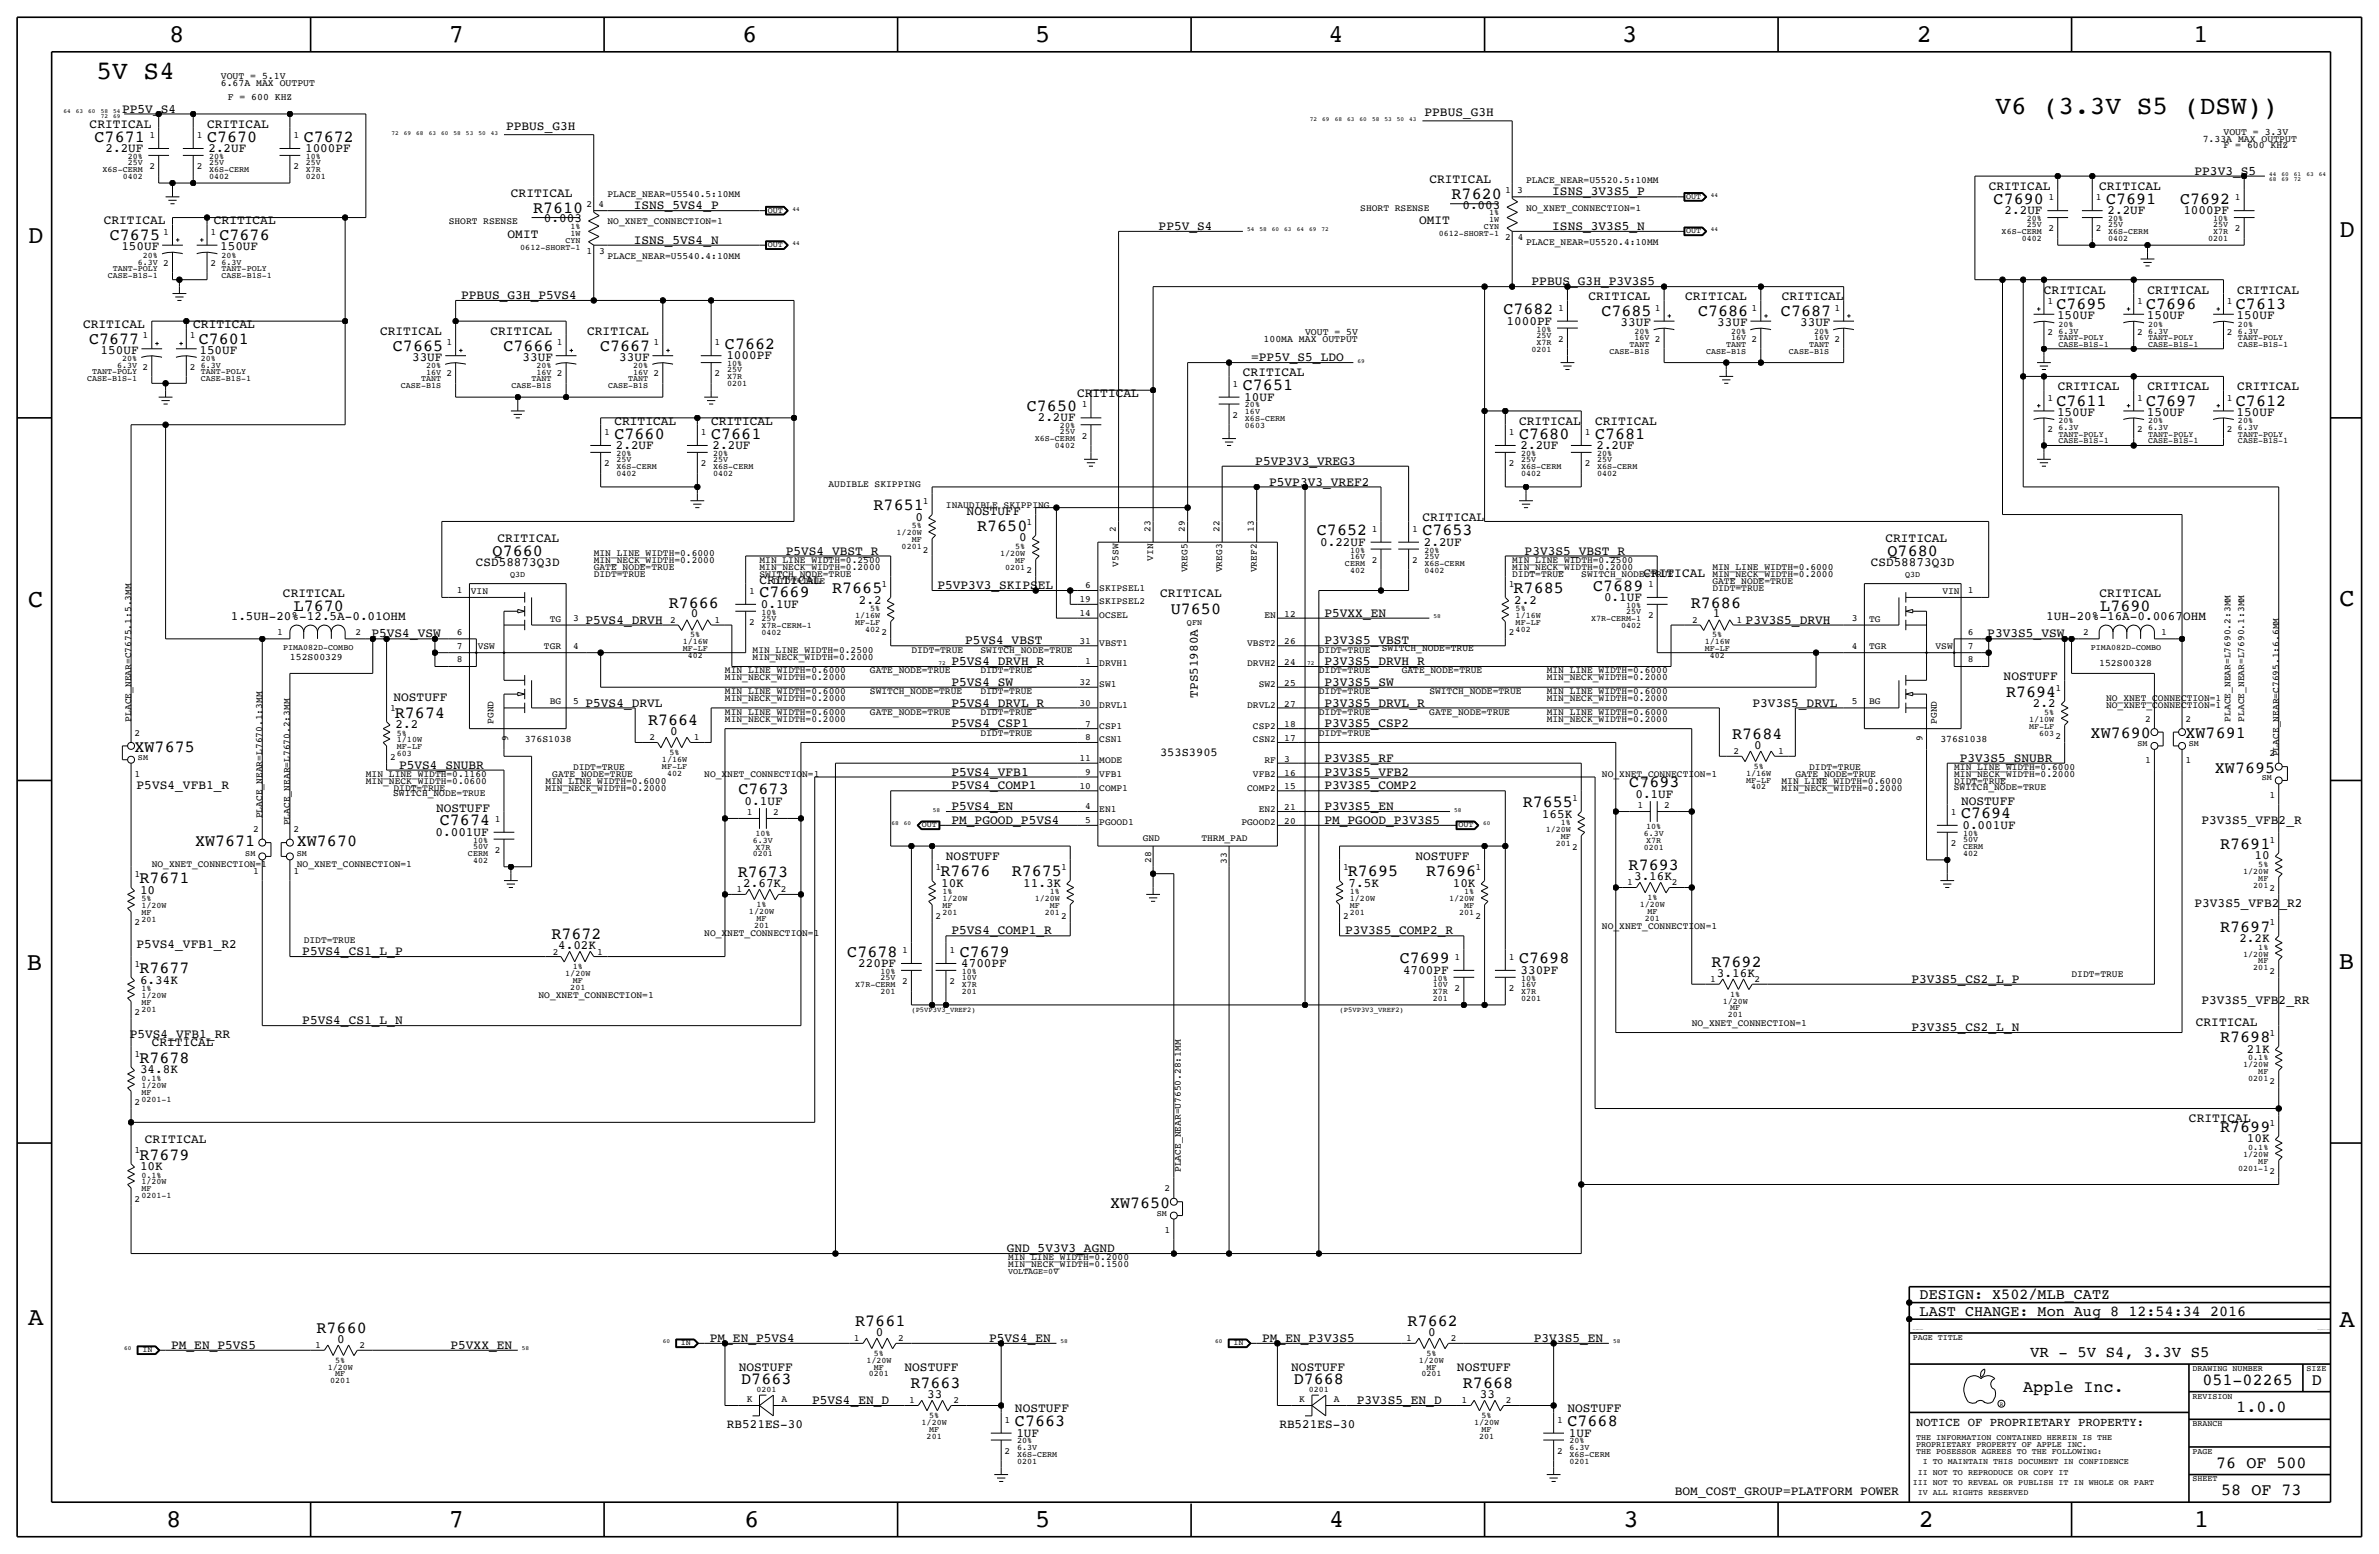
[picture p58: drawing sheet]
<svg xmlns="http://www.w3.org/2000/svg" width="875mm" height="572mm" viewBox="0 0 875 572" stroke-linecap="round" stroke-linejoin="round" font-family="sans-serif">
<defs><g id="words">
<g font-size="9.6">
<text x="35.5" y="29.2">5V S4</text>
<text x="734" y="41.9">V6 (3.3V S5 (DSW))</text>
</g>
<g font-size="9.4">
<text x="62.2" y="15.5">8</text>
<text x="165.1" y="15.5">7</text>
<text x="273" y="15.5">6</text>
<text x="380.7" y="15.5">5</text>
<text x="488.7" y="15.5">4</text>
<text x="596.6" y="15.5">3</text>
<text x="705" y="15.5">2</text>
<text x="806.6" y="15.5">1</text>
<text x="10.4" y="89.4">D</text>
<text x="860.5" y="87.1">D</text>
<text x="10.4" y="223.3">C</text>
<text x="860.5" y="222.8">C</text>
<text x="9.9" y="356.6">B</text>
<text x="860.2" y="356.4">B</text>
<text x="10.4" y="487.4">A</text>
<text x="860.5" y="488.2">A</text>
<text x="61.2" y="561.6">8</text>
<text x="165.1" y="561.6">7</text>
<text x="273.8" y="561.6">6</text>
<text x="380.7" y="561.6">5</text>
<text x="488.9" y="561.6">4</text>
<text x="597.1" y="561.6">3</text>
<text x="705.8" y="561.6">2</text>
<text x="806.9" y="561.6">1</text>
</g>
<g font-size="6.2">
<text x="34.8" y="52.1">C7671</text>
<text x="76.1" y="52.1">C7670</text>
<text x="111.7" y="52.1">C7672</text>
<text x="533.9" y="73.2">R7620</text>
<text x="733.3" y="74.9">C7690</text>
<text x="774.6" y="74.9">C7691</text>
<text x="801.9" y="74.9">C7692</text>
<text x="196.1" y="78.2">R7610</text>
<text x="40.4" y="88.4">C7675</text>
<text x="80.7" y="88.4">C7676</text>
<text x="756.4" y="113.8">C7695</text>
<text x="789.4" y="113.8">C7696</text>
<text x="822.4" y="113.8">C7613</text>
<text x="553" y="115.6">C7682</text>
<text x="589" y="116.3">C7685</text>
<text x="624.6" y="116.3">C7686</text>
<text x="655.1" y="116.3">C7687</text>
<text x="32.8" y="126.5">C7677</text>
<text x="73.1" y="126.5">C7601</text>
<text x="144.5" y="129">C7665</text>
<text x="185.2" y="129">C7666</text>
<text x="220.7" y="129">C7667</text>
<text x="266.6" y="128.3">C7662</text>
<text x="457.1" y="143.5">C7651</text>
<text x="756.4" y="149.4">C7611</text>
<text x="789.4" y="149.4">C7697</text>
<text x="822.4" y="149.4">C7612</text>
<text x="377.7" y="151.1">C7650</text>
<text x="226" y="161.3">C7660</text>
<text x="261.6" y="161.3">C7661</text>
<text x="558.7" y="161.3">C7680</text>
<text x="586.7" y="161.3">C7681</text>
<text x="321.3" y="187.7">R7651</text>
<text x="359.4" y="195.3">R7650</text>
<text x="484.4" y="196.9">C7652</text>
<text x="523.2" y="196.9">C7653</text>
<text x="181.2" y="204.5">Q7660</text>
<text x="694.3" y="204.5">Q7680</text>
<text x="279.3" y="219.7">C7669</text>
<text x="306.1" y="218.2">R7665</text>
<text x="556.7" y="218.2">R7685</text>
<text x="586" y="217.2">C7689</text>
<text x="108" y="224.5">L7670</text>
<text x="246" y="223.5">R7666</text>
<text x="430.6" y="225.8">U7650</text>
<text x="621.9" y="223.5">R7686</text>
<text x="772.5" y="224.5">L7690</text>
<text x="737.9" y="256.3">R7694</text>
<text x="145.2" y="263.9">R7674</text>
<text x="238.4" y="266.7">R7664</text>
<text x="637.1" y="271.8">R7684</text>
<text x="769" y="271.5">XW7690</text>
<text x="803.9" y="271.5">XW7691</text>
<text x="49.5" y="276.6">XW7675</text>
<text x="814.7" y="284.2">XW7695</text>
<text x="271.6" y="292.1">C7673</text>
<text x="599.3" y="289.6">C7693</text>
<text x="560.1" y="296.9">R7655</text>
<text x="161.8" y="303.5">C7674</text>
<text x="721.3" y="301">C7694</text>
<text x="71.7" y="311.2">XW7671</text>
<text x="109.2" y="311.2">XW7670</text>
<text x="816.6" y="312.2">R7691</text>
<text x="271.4" y="322.6">R7673</text>
<text x="345.9" y="322.3">R7676</text>
<text x="372.1" y="322.3">R7675</text>
<text x="495.8" y="322.3">R7695</text>
<text x="524.5" y="322.3">R7696</text>
<text x="599" y="320">R7693</text>
<text x="51.3" y="324.9">R7671</text>
<text x="202.8" y="345.4">R7672</text>
<text x="816.6" y="342.6">R7697</text>
<text x="311.7" y="351.8">C7678</text>
<text x="353" y="351.8">C7679</text>
<text x="51.3" y="357.9">R7677</text>
<text x="514.9" y="354.3">C7699</text>
<text x="558.7" y="354.3">C7698</text>
<text x="629.5" y="355.6">R7692</text>
<text x="816.6" y="383.3">R7698</text>
<text x="51.3" y="390.9">R7678</text>
<text x="816.6" y="416.3">R7699</text>
<text x="51.3" y="426.5">R7679</text>
<text x="408.3" y="444.2">XW7650</text>
<text x="116.4" y="490.2">R7660</text>
<text x="314.6" y="487.7">R7661</text>
<text x="517.8" y="487.7">R7662</text>
<text x="272.6" y="509">D7663</text>
<text x="475.8" y="509">D7668</text>
<text x="810.1" y="509.3">051-02265</text>
<text x="850.3" y="509.3">D</text>
<text x="334.9" y="510.5">R7663</text>
<text x="538.1" y="510.5">R7668</text>
<text x="744.2" y="511.8">Apple Inc.</text>
<text x="822.6" y="519.4">1.0.0</text>
<text x="373.3" y="524.5">C7663</text>
<text x="576.5" y="524.5">C7668</text>
<text x="815.2" y="539.8">76 OF 500</text>
<text x="817" y="549.9">58 OF 73</text>
</g>
<text font-size="5.8" x="746.7" y="499.1">VR - 5V S4, 3.3V S5</text>
<g font-size="5.6">
<text x="706.1" y="477.8">DESIGN: X502/MLB_CATZ</text>
<text x="706.1" y="483.9">LAST CHANGE: Mon Aug 8 12:54:34 2016</text>
</g>
<g font-size="4.7">
<text x="44.9" y="41.4">PP5V_S4</text>
<text x="33" y="47">CRITICAL</text>
<text x="76.1" y="47">CRITICAL</text>
<text x="186.1" y="47.7">PPBUS_G3H</text>
<text x="524" y="42.7">PPBUS_G3H</text>
<text x="38.8" y="55.9">2.2UF</text>
<text x="76.7" y="55.9">2.2UF</text>
<text x="112.2" y="55.9">1000PF</text>
<text x="807.2" y="64.3">PP3V3_S5</text>
<text x="525.7" y="67.3">CRITICAL</text>
<text x="570.9" y="71.9">ISNS_3V3S5_P</text>
<text x="731.5" y="69.9">CRITICAL</text>
<text x="772.1" y="69.9">CRITICAL</text>
<text x="187.9" y="72.4">CRITICAL</text>
<text x="233.1" y="77">ISNS_5VS4_P</text>
<text x="537.9" y="76.7">0.003</text>
<text x="38.2" y="82.6">CRITICAL</text>
<text x="78.7" y="82.6">CRITICAL</text>
<text x="200.1" y="81.8">0.003</text>
<text x="522" y="82.5">OMIT</text>
<text x="737.3" y="78.7">2.2UF</text>
<text x="775.2" y="78.7">2.2UF</text>
<text x="803.1" y="78.7">1000PF</text>
<text x="186.7" y="87.6">OMIT</text>
<text x="233.1" y="89.7">ISNS_5VS4_N</text>
<text x="426.2" y="84.6">PP5V_S4</text>
<text x="570.9" y="84.6">ISNS_3V3S5_N</text>
<text x="44.6" y="91.9">150UF</text>
<text x="81" y="91.9">150UF</text>
<text x="563.3" y="104.9">PPBUS_G3H_P3V3S5</text>
<text x="751.8" y="108">CRITICAL</text>
<text x="789.9" y="108">CRITICAL</text>
<text x="822.9" y="108">CRITICAL</text>
<text x="169.6" y="110">PPBUS_G3H_P5VS4</text>
<text x="584.3" y="110.5">CRITICAL</text>
<text x="619.8" y="110.5">CRITICAL</text>
<text x="655.4" y="110.5">CRITICAL</text>
<text x="554.2" y="119.4">1000PF</text>
<text x="596.1" y="119.9">33UF</text>
<text x="631.6" y="119.9">33UF</text>
<text x="662.1" y="119.9">33UF</text>
<text x="756.6" y="117.3">150UF</text>
<text x="789.6" y="117.3">150UF</text>
<text x="822.7" y="117.3">150UF</text>
<text x="30.6" y="120.7">CRITICAL</text>
<text x="71.1" y="120.7">CRITICAL</text>
<text x="139.8" y="123.2">CRITICAL</text>
<text x="180.4" y="123.2">CRITICAL</text>
<text x="216" y="123.2">CRITICAL</text>
<text x="37" y="130">150UF</text>
<text x="73.4" y="130">150UF</text>
<text x="151.6" y="132.6">33UF</text>
<text x="192.2" y="132.6">33UF</text>
<text x="227.8" y="132.6">33UF</text>
<text x="267.2" y="132.1">1000PF</text>
<text x="460.2" y="132.8">=PP5V_S5_LDO</text>
<text x="457.1" y="138.4">CRITICAL</text>
<text x="756.9" y="143.5">CRITICAL</text>
<text x="789.9" y="143.5">CRITICAL</text>
<text x="822.9" y="143.5">CRITICAL</text>
<text x="396.2" y="146.1">CRITICAL</text>
<text x="457.7" y="147.3">10UF</text>
<text x="381.7" y="154.9">2.2UF</text>
<text x="756.6" y="152.9">150UF</text>
<text x="789.6" y="152.9">150UF</text>
<text x="822.7" y="152.9">150UF</text>
<text x="226" y="156.2">CRITICAL</text>
<text x="261.6" y="156.2">CRITICAL</text>
<text x="558.7" y="156.2">CRITICAL</text>
<text x="586.7" y="156.2">CRITICAL</text>
<text x="226.5" y="165.1">2.2UF</text>
<text x="262.1" y="165.1">2.2UF</text>
<text x="559.3" y="165.1">2.2UF</text>
<text x="587.2" y="165.1">2.2UF</text>
<text x="461.7" y="170.9">P5VP3V3_VREG3</text>
<text x="466.8" y="178.6">P5VP3V3_VREF2</text>
<text x="336.8" y="191.5">0</text>
<text x="355.5" y="189.2">NOSTUFF</text>
<text x="523.2" y="191.8">CRITICAL</text>
<text x="183" y="199.4">CRITICAL</text>
<text x="289" y="204">P5VS4_VBST_R</text>
<text x="374.9" y="199.1">0</text>
<text x="485.6" y="200.7">0.22UF</text>
<text x="523.7" y="200.7">2.2UF</text>
<text x="560.8" y="204">P3V3S5_VBST_R</text>
<text x="693.5" y="199.4">CRITICAL</text>
<text x="175.1" y="208.3">CSD58873Q3D</text>
<text x="688.1" y="208.3">CSD58873Q3D</text>
<text x="279.3" y="214.6">CRITICAL</text>
<text x="604.5" y="212.1">CRITICAL</text>
<text x="104.1" y="219.7">CRITICAL</text>
<text x="315.9" y="222">2.2</text>
<text x="344.8" y="216.5">P5VP3V3_SKIPSEL</text>
<text x="426.7" y="219.7">CRITICAL</text>
<text x="557" y="222">2.2</text>
<text x="590" y="221">0.1UF</text>
<text x="772.2" y="219.7">CRITICAL</text>
<text x="254.1" y="227.1">0</text>
<text x="279.9" y="223.5">0.1UF</text>
<text x="487.1" y="226.8">P5VXX_EN</text>
<text x="630" y="227.1">1</text>
<text x="84.9" y="228.1">1.5UH-20%-12.5A-0.01OHM</text>
<text x="215.3" y="229.4">P5VS4_DRVH</text>
<text x="642.1" y="229.4">P3V3S5_DRVH</text>
<text x="752.6" y="228.1">1UH-20%-16A-0.0067OHM</text>
<text x="136.6" y="234.4">P5VS4_VSW</text>
<text x="355" y="237">P5VS4_VBST</text>
<text x="487.1" y="237">P3V3S5_VBST</text>
<text x="731" y="234.4">P3V3S5_VSW</text>
<text x="350" y="244.6">P5VS4_DRVH_R</text>
<text x="487.1" y="244.6">P3V3S5_DRVH_R</text>
<text x="737" y="250.2">NOSTUFF</text>
<text x="144.7" y="257.8">NOSTUFF</text>
<text x="350" y="252.2">P5VS4_SW</text>
<text x="440.6" y="256.6" transform="rotate(-90 440.6 256.6)">TPS51980A</text>
<text x="487.1" y="252.2">P3V3S5_SW</text>
<text x="215.3" y="259.8">P5VS4_DRVL</text>
<text x="350" y="259.8">P5VS4_DRVL_R</text>
<text x="487.1" y="259.8">P3V3S5_DRVL_R</text>
<text x="644.6" y="259.8">P3V3S5_DRVL</text>
<text x="747.7" y="260.1">2.2</text>
<text x="145.5" y="267.7">2.2</text>
<text x="350" y="267.5">P5VS4_CSP1</text>
<text x="487.1" y="267.5">P3V3S5_CSP2</text>
<text x="246.5" y="270.3">0</text>
<text x="645.2" y="275.3">0</text>
<text x="487.1" y="280.2">P3V3S5_RF</text>
<text x="720.8" y="280.2">P3V3S5_SNUBR</text>
<text x="146.8" y="282.7">P5VS4_SNUBR</text>
<text x="350" y="285.2">P5VS4_VFB1</text>
<text x="487.1" y="285.2">P3V3S5_VFB2</text>
<text x="50.2" y="290.3">P5VS4_VFB1_R</text>
<text x="350" y="290.3">P5VS4_COMP1</text>
<text x="487.1" y="290.3">P3V3S5_COMP2</text>
<text x="601.5" y="293.4">0.1UF</text>
<text x="160.4" y="298.5">NOSTUFF</text>
<text x="273.9" y="295.9">0.1UF</text>
<text x="350" y="297.9">P5VS4_EN</text>
<text x="487.1" y="297.9">P3V3S5_EN</text>
<text x="721.3" y="295.9">NOSTUFF</text>
<text x="350" y="303">PM_PGOOD_P5VS4</text>
<text x="487.1" y="303">PM_PGOOD_P3V3S5</text>
<text x="567.1" y="300.7">165K</text>
<text x="721.8" y="304.8">0.001UF</text>
<text x="809.7" y="303">P3V3S5_VFB2_R</text>
<text x="160.2" y="307.3">0.001UF</text>
<text x="347.9" y="316.2">NOSTUFF</text>
<text x="520.6" y="316.2">NOSTUFF</text>
<text x="829.3" y="316">10</text>
<text x="601" y="323.6">3.16K</text>
<text x="51.5" y="328.7">10</text>
<text x="273.4" y="326.1">2.67K</text>
<text x="346.2" y="326.1">10K</text>
<text x="376.4" y="326.1">11.3K</text>
<text x="496" y="326.1">7.5K</text>
<text x="534.4" y="326.1">10K</text>
<text x="807.2" y="333.5">P3V3S5_VFB2_R2</text>
<text x="350" y="343.7">P5VS4_COMP1_R</text>
<text x="494.7" y="343.7">P3V3S5_COMP2_R</text>
<text x="823.7" y="346.5">2.2K</text>
<text x="50.2" y="348.7">P5VS4_VFB1_R2</text>
<text x="111.2" y="351.3">P5VS4_CS1_L_P</text>
<text x="205.3" y="349">4.02K</text>
<text x="315.7" y="355.6">220PF</text>
<text x="353.5" y="355.6">4700PF</text>
<text x="516.1" y="358.1">4700PF</text>
<text x="559.3" y="358.1">330PF</text>
<text x="631.5" y="359.2">3.16K</text>
<text x="51.5" y="361.7">6.34K</text>
<text x="703" y="361.4">P3V3S5_CS2_L_P</text>
<text x="809.7" y="369.1">P3V3S5_VFB2_RR</text>
<text x="111.2" y="376.7">P5VS4_CS1_L_N</text>
<text x="807.7" y="377.2">CRITICAL</text>
<text x="47.7" y="381.8">P5VS4_VFB1_RR</text>
<text x="703" y="379.2">P3V3S5_CS2_L_N</text>
<text x="55.8" y="384.8">CRITICAL</text>
<text x="826.5" y="387.1">21K</text>
<text x="51.5" y="394.7">34.8K</text>
<text x="805.1" y="412.8">CRITICAL</text>
<text x="53.3" y="420.4">CRITICAL</text>
<text x="826.5" y="420.1">10K</text>
<text x="51.5" y="430.3">10K</text>
<text x="370.3" y="460.5">GND_5V3V3_AGND</text>
<text x="322.1" y="491.2">0</text>
<text x="525.3" y="491.2">0</text>
<text x="62.9" y="496.1">PM_EN_P5VS5</text>
<text x="124" y="493.8">0</text>
<text x="165.7" y="496.1">P5VXX_EN</text>
<text x="261.1" y="493.5">PM_EN_P5VS4</text>
<text x="363.8" y="493.5">P5VS4_EN</text>
<text x="464.3" y="493.5">PM_EN_P3V3S5</text>
<text x="564.2" y="493.5">P3V3S5_EN</text>
<text x="271.7" y="504.2">NOSTUFF</text>
<text x="332.7" y="504.2">NOSTUFF</text>
<text x="474.9" y="504.2">NOSTUFF</text>
<text x="535.9" y="504.2">NOSTUFF</text>
<text x="341.1" y="514.1">33</text>
<text x="544.3" y="514.1">33</text>
<text x="298.7" y="516.4">P5VS4_EN_D</text>
<text x="373.3" y="519.4">NOSTUFF</text>
<text x="499" y="516.4">P3V3S5_EN_D</text>
<text x="576.5" y="519.4">NOSTUFF</text>
<text x="267.4" y="525.2">RB521ES-30</text>
<text x="470.6" y="525.2">RB521ES-30</text>
<text x="373.8" y="528.3">1UF</text>
<text x="577" y="528.3">1UF</text>
<text x="616" y="549.9">BOM_COST_GROUP=PLATFORM POWER</text>
</g>
<text font-size="4.5" x="704.8" y="524.5">NOTICE OF PROPRIETARY PROPERTY:</text>
<text font-size="4.4" x="426.7" y="278.1">353S3905</text>
<g font-size="3.6">
<text x="81.2" y="29.2">VOUT = 5.1V</text>
<text x="81.2" y="31.7">6.67A MAX OUTPUT</text>
<text x="83.8" y="36.8">F = 600 KHZ</text>
<text x="810.2" y="52.1">7.33A MAX OUTPUT</text>
<text x="817.8" y="49.5">VOUT = 3.3V</text>
<text x="817.8" y="54.6">F = 600 KHZ</text>
<text x="464.8" y="125.7">100MA MAX OUTPUT</text>
<text x="480" y="123.2">VOUT = 5V</text>
<text x="106.6" y="242.6">152S00329</text>
<text x="772.1" y="245.1">152S00328</text>
<text x="193" y="273.1">376S1038</text>
<text x="713.7" y="273.1">376S1038</text>
</g>
<g font-size="3.5">
<text x="55" y="50.8">1</text>
<text x="72.3" y="50.8">1</text>
<text x="107.9" y="50.8">1</text>
<text x="55" y="62.2">2</text>
<text x="72.3" y="62.2">2</text>
<text x="107.9" y="62.2">2</text>
<text x="553.6" y="70.9">1</text>
<text x="558" y="70.9">3</text>
<text x="561.3" y="67.3">PLACE_NEAR=U5520.5:10MM</text>
<text x="215.8" y="75.9">2</text>
<text x="220.2" y="75.9">4</text>
<text x="223.5" y="72.4">PLACE_NEAR=U5540.5:10MM</text>
<text x="500.3" y="77.5">SHORT RSENSE</text>
<text x="561.3" y="77.5">NO_XNET_CONNECTION=1</text>
<text x="753.5" y="73.7">1</text>
<text x="770.8" y="73.7">1</text>
<text x="822.1" y="73.7">1</text>
<text x="165" y="82.6">SHORT RSENSE</text>
<text x="223.5" y="82.6">NO_XNET_CONNECTION=1</text>
<text x="60.1" y="86.4">1</text>
<text x="77.4" y="86.4">1</text>
<text x="553.6" y="88.4">2</text>
<text x="558.2" y="88.4">4</text>
<text x="753.5" y="85.1">2</text>
<text x="770.8" y="85.1">2</text>
<text x="822.1" y="85.1">2</text>
<text x="215.8" y="93.5">1</text>
<text x="220.4" y="93.5">3</text>
<text x="223.5" y="95.3">PLACE_NEAR=U5540.4:10MM</text>
<text x="561.3" y="90.2">PLACE_NEAR=U5520.4:10MM</text>
<text x="60.1" y="97.8">2</text>
<text x="77.4" y="97.8">2</text>
<text x="753.1" y="111.8">1</text>
<text x="786.1" y="111.8">1</text>
<text x="819.1" y="111.8">1</text>
<text x="573.1" y="114.3">1</text>
<text x="608.7" y="114.3">1</text>
<text x="644.3" y="114.3">1</text>
<text x="674.7" y="114.3">1</text>
<text x="52.4" y="124.5">1</text>
<text x="69.8" y="124.5">1</text>
<text x="573.1" y="125.7">2</text>
<text x="608.7" y="125.7">2</text>
<text x="644.3" y="125.7">2</text>
<text x="674.7" y="125.7">2</text>
<text x="753.1" y="123.2">2</text>
<text x="786.1" y="123.2">2</text>
<text x="819.1" y="123.2">2</text>
<text x="164.2" y="127">1</text>
<text x="204.8" y="127">1</text>
<text x="240.4" y="127">1</text>
<text x="262.8" y="127">1</text>
<text x="52.4" y="135.9">2</text>
<text x="69.8" y="135.9">2</text>
<text x="164.2" y="138.4">2</text>
<text x="204.8" y="138.4">2</text>
<text x="240.4" y="138.4">2</text>
<text x="262.8" y="138.4">2</text>
<text x="453.3" y="142.2">1</text>
<text x="397.9" y="149.9">1</text>
<text x="753.1" y="147.3">1</text>
<text x="786.1" y="147.3">1</text>
<text x="819.1" y="147.3">1</text>
<text x="453.3" y="153.7">2</text>
<text x="222.2" y="160">1</text>
<text x="257.8" y="160">1</text>
<text x="397.9" y="161.3">2</text>
<text x="554.9" y="160">1</text>
<text x="582.9" y="160">1</text>
<text x="753.1" y="158.8">2</text>
<text x="786.1" y="158.8">2</text>
<text x="819.1" y="158.8">2</text>
<text x="222.2" y="171.5">2</text>
<text x="257.8" y="171.5">2</text>
<text x="554.9" y="171.5">2</text>
<text x="582.9" y="171.5">2</text>
<text x="304.7" y="179.1">AUDIBLE SKIPPING</text>
<text x="339.5" y="185.4">1</text>
<text x="347.9" y="186.7">INAUDIBLE SKIPPING</text>
<text x="377.6" y="193">1</text>
<text x="410.4" y="195.6" transform="rotate(-90 410.4 195.6)">2</text>
<text x="423.1" y="195.6" transform="rotate(-90 423.1 195.6)">23</text>
<text x="435.8" y="195.6" transform="rotate(-90 435.8 195.6)">29</text>
<text x="448.5" y="195.6" transform="rotate(-90 448.5 195.6)">22</text>
<text x="461.2" y="195.6" transform="rotate(-90 461.2 195.6)">13</text>
<text x="504.6" y="195.6">1</text>
<text x="519.4" y="195.6">1</text>
<text x="339.5" y="203.2">2</text>
<text x="218.4" y="209.6">GATE_NODE=TRUE</text>
<text x="218.4" y="204.5">MIN_LINE_WIDTH=0.6000</text>
<text x="218.4" y="207">MIN_NECK_WIDTH=0.2000</text>
<text x="279.3" y="207">MIN_LINE_WIDTH=0.2500</text>
<text x="279.3" y="209.6">MIN_NECK_WIDTH=0.2000</text>
<text x="411.4" y="208.4" transform="rotate(-90 411.4 208.4)">V5SW</text>
<text x="424.1" y="206.3" transform="rotate(-90 424.1 206.3)">VIN</text>
<text x="504.6" y="207">2</text>
<text x="519.4" y="207">2</text>
<text x="556.2" y="207">MIN_LINE_WIDTH=0.2500</text>
<text x="556.2" y="209.6">MIN_NECK_WIDTH=0.2000</text>
<text x="629.9" y="209.6">MIN_LINE_WIDTH=0.6000</text>
<text x="218.4" y="212.1">DIDT=TRUE</text>
<text x="279.3" y="212.1">SWITCH_NODE=TRUE</text>
<text x="284.4" y="214.6">DIDT=TRUE</text>
<text x="324.2" y="215.9">1</text>
<text x="377.6" y="210.8">2</text>
<text x="436.8" y="210.5" transform="rotate(-90 436.8 210.5)">VREG5</text>
<text x="449.5" y="210.5" transform="rotate(-90 449.5 210.5)">VREG3</text>
<text x="462.2" y="210.5" transform="rotate(-90 462.2 210.5)">VREF2</text>
<text x="554.9" y="215.9">1</text>
<text x="556.2" y="212.1">DIDT=TRUE</text>
<text x="581.6" y="212.1">SWITCH_NODE=TRUE</text>
<text x="606.2" y="215.9">1</text>
<text x="629.9" y="214.6">GATE_NODE=TRUE</text>
<text x="629.9" y="212.1">MIN_NECK_WIDTH=0.2000</text>
<text x="168" y="218.2">1</text>
<text x="173.2" y="218.4">VIN</text>
<text x="275.5" y="218.4">1</text>
<text x="397" y="221.5">19</text>
<text x="399.1" y="216.4">6</text>
<text x="404.3" y="217.2">SKIPSEL1</text>
<text x="629.9" y="217.2">DIDT=TRUE</text>
<text x="714.4" y="218.4">VIN</text>
<text x="723.8" y="218.2">1</text>
<text x="397" y="226.6">14</text>
<text x="404.3" y="227.3">OCSEL</text>
<text x="404.3" y="222.3">SKIPSEL2</text>
<text x="465.1" y="227.3">EN</text>
<text x="472.4" y="226.8">12</text>
<text x="606.2" y="227.3">2</text>
<text x="102" y="233.7">1</text>
<text x="130.8" y="233.7">2</text>
<text x="168" y="233.4">6</text>
<text x="202.2" y="228.6">TG</text>
<text x="210.8" y="228.3">3</text>
<text x="246.5" y="229.1">2</text>
<text x="262.8" y="229.1">1</text>
<text x="275.5" y="229.9">2</text>
<text x="324.2" y="233.7">2</text>
<text x="554.9" y="233.7">2</text>
<text x="622.4" y="229.1">2</text>
<text x="638.8" y="229.1">1</text>
<text x="681.1" y="228.3">3</text>
<text x="687.5" y="228.6">TG</text>
<text x="723.8" y="233.4">6</text>
<text x="766.2" y="233.7">2</text>
<text x="795" y="233.7">1</text>
<text x="168" y="238.5">7</text>
<text x="175.7" y="238.8">VSW</text>
<text x="200.1" y="238.8">TGR</text>
<text x="210.8" y="238.5">4</text>
<text x="397" y="236.7">31</text>
<text x="404.3" y="237.5">VBST1</text>
<text x="458.7" y="237.5">VBST2</text>
<text x="472.4" y="237">26</text>
<text x="508.2" y="239.6">SWITCH_NODE=TRUE</text>
<text x="681.1" y="238.5">4</text>
<text x="687.5" y="238.8">TGR</text>
<text x="711.9" y="238.8">VSW</text>
<text x="723.8" y="238.5">7</text>
<text x="168" y="243.6">8</text>
<text x="276.8" y="240">MIN_LINE_WIDTH=0.2500</text>
<text x="276.8" y="242.6">MIN_NECK_WIDTH=0.2000</text>
<text x="335.2" y="240">DIDT=TRUE</text>
<text x="360.6" y="240">SWITCH_NODE=TRUE</text>
<text x="399.1" y="244.3">1</text>
<text x="404.3" y="245.1">DRVH1</text>
<text x="458.7" y="245.1">DRVH2</text>
<text x="472.4" y="244.6">24</text>
<text x="485.1" y="240">DIDT=TRUE</text>
<text x="723.8" y="243.6">8</text>
<text x="266.6" y="247.7">MIN_LINE_WIDTH=0.6000</text>
<text x="266.6" y="250.2">MIN_NECK_WIDTH=0.2000</text>
<text x="320" y="247.7">GATE_NODE=TRUE</text>
<text x="360.6" y="247.7">DIDT=TRUE</text>
<text x="397" y="252">32</text>
<text x="485.1" y="247.7">DIDT=TRUE</text>
<text x="515.6" y="247.7">GATE_NODE=TRUE</text>
<text x="568.9" y="247.7">MIN_LINE_WIDTH=0.6000</text>
<text x="568.9" y="250.2">MIN_NECK_WIDTH=0.2000</text>
<text x="266.6" y="255.3">MIN_LINE_WIDTH=0.6000</text>
<text x="266.6" y="257.8">MIN_NECK_WIDTH=0.2000</text>
<text x="320" y="255.3">SWITCH_NODE=TRUE</text>
<text x="360.6" y="255.3">DIDT=TRUE</text>
<text x="404.3" y="252.7">SW1</text>
<text x="463" y="252.7">SW2</text>
<text x="472.4" y="252.2">25</text>
<text x="485.1" y="255.3">DIDT=TRUE</text>
<text x="525.7" y="255.3">SWITCH_NODE=TRUE</text>
<text x="568.9" y="255.3">MIN_LINE_WIDTH=0.6000</text>
<text x="568.9" y="257.8">MIN_NECK_WIDTH=0.2000</text>
<text x="756" y="254">1</text>
<text x="774.6" y="257.8">NO_XNET_CONNECTION=1</text>
<text x="143.5" y="261.6">1</text>
<text x="202.2" y="259.1">BG</text>
<text x="210.8" y="258.8">5</text>
<text x="266.6" y="262.9">MIN_LINE_WIDTH=0.6000</text>
<text x="320" y="262.9">GATE_NODE=TRUE</text>
<text x="360.6" y="262.9">DIDT=TRUE</text>
<text x="397" y="259.6">30</text>
<text x="404.3" y="260.4">DRVL1</text>
<text x="458.7" y="260.4">DRVL2</text>
<text x="472.4" y="259.8">27</text>
<text x="485.1" y="262.9">DIDT=TRUE</text>
<text x="525.7" y="262.9">GATE_NODE=TRUE</text>
<text x="568.9" y="262.9">MIN_LINE_WIDTH=0.6000</text>
<text x="681.1" y="258.8">5</text>
<text x="687.5" y="259.1">BG</text>
<text x="774.6" y="260.4">NO_XNET_CONNECTION=1</text>
<text x="48.2" y="265.4" transform="rotate(-90 48.2 265.4)">PLACE_NEAR=C7675.1:5.3MM</text>
<text x="181.6" y="266.2" transform="rotate(-90 181.6 266.2)">PGND</text>
<text x="266.6" y="265.4">MIN_NECK_WIDTH=0.2000</text>
<text x="399.1" y="267.2">7</text>
<text x="404.3" y="268">CSP1</text>
<text x="460.9" y="268">CSP2</text>
<text x="472.4" y="267.5">18</text>
<text x="568.9" y="265.4">MIN_NECK_WIDTH=0.2000</text>
<text x="712.4" y="266.2" transform="rotate(-90 712.4 266.2)">PGND</text>
<text x="789" y="265.4">2</text>
<text x="803.9" y="265.4">2</text>
<text x="820.4" y="265.4" transform="rotate(-90 820.4 265.4)">PLACE_NEAR=L7690.2:3MM</text>
<text x="825.4" y="265.4" transform="rotate(-90 825.4 265.4)">PLACE_NEAR=L7690.1:3MM</text>
<text x="49.5" y="270.5">2</text>
<text x="186.9" y="272.6" transform="rotate(-90 186.9 272.6)">9</text>
<text x="238.9" y="272.3">2</text>
<text x="255.2" y="272.3">1</text>
<text x="360.6" y="270.5">DIDT=TRUE</text>
<text x="399.1" y="272.3">8</text>
<text x="404.3" y="273">CSN1</text>
<text x="460.9" y="273">CSN2</text>
<text x="472.4" y="272.5">17</text>
<text x="485.1" y="270.5">DIDT=TRUE</text>
<text x="707.1" y="272.6" transform="rotate(-90 707.1 272.6)">9</text>
<text x="756" y="271.8">2</text>
<text x="143.5" y="279.4">2</text>
<text x="397" y="279.9">11</text>
<text x="404.3" y="280.7">MODE</text>
<text x="465.1" y="280.7">RF</text>
<text x="472.4" y="280.2">3</text>
<text x="637.7" y="277.4">2</text>
<text x="654" y="277.4">1</text>
<text x="789" y="280.7">1</text>
<text x="803.9" y="280.7">1</text>
<text x="834.8" y="278.1">2</text>
<text x="838.1" y="278.1" transform="rotate(-90 838.1 278.1)">PLACE_NEAR=C7695.1:6.6MM</text>
<text x="49.5" y="285.8">1</text>
<text x="134.6" y="285.8">MIN_LINE_WIDTH=0.1160</text>
<text x="203.2" y="285.8">GATE_NODE=TRUE</text>
<text x="210.8" y="283.2">DIDT=TRUE</text>
<text x="259" y="285.8">NO_XNET_CONNECTION=1</text>
<text x="399.1" y="285">9</text>
<text x="404.3" y="285.7">VFB1</text>
<text x="460.9" y="285.7">VFB2</text>
<text x="472.4" y="285.2">16</text>
<text x="589.2" y="285.8">NO_XNET_CONNECTION=1</text>
<text x="660.3" y="285.8">GATE_NODE=TRUE</text>
<text x="665.4" y="283.2">DIDT=TRUE</text>
<text x="718.8" y="283.2">MIN_LINE_WIDTH=0.6000</text>
<text x="718.8" y="285.8">MIN_NECK_WIDTH=0.2000</text>
<text x="134.6" y="288.3">MIN_NECK_WIDTH=0.0600</text>
<text x="144.6" y="292.8">SWITCH_NODE=TRUE</text>
<text x="144.7" y="290.8">DIDT=TRUE</text>
<text x="200.6" y="290.8">MIN_NECK_WIDTH=0.2000</text>
<text x="200.6" y="288.3">MIN_LINE_WIDTH=0.6000</text>
<text x="397" y="290.1">10</text>
<text x="404.3" y="290.8">COMP1</text>
<text x="458.7" y="290.8">COMP2</text>
<text x="472.4" y="290.3">15</text>
<text x="655.3" y="288.3">MIN_LINE_WIDTH=0.6000</text>
<text x="655.3" y="290.8">MIN_NECK_WIDTH=0.2000</text>
<text x="718.7" y="290.6">SWITCH_NODE=TRUE</text>
<text x="718.8" y="288.3">DIDT=TRUE</text>
<text x="834.8" y="293.4">1</text>
<text x="274.7" y="299.7">1</text>
<text x="284.4" y="299.7">2</text>
<text x="399.1" y="297.7">4</text>
<text x="404.3" y="298.4">EN1</text>
<text x="463" y="298.4">EN2</text>
<text x="472.4" y="297.9">21</text>
<text x="578.2" y="294.6">1</text>
<text x="602.4" y="297.2">1</text>
<text x="612.1" y="297.2">2</text>
<text x="717.5" y="299.7">1</text>
<text x="96.5" y="301" transform="rotate(-90 96.5 301)">PLACE_NEAR=L7670.1:3MM</text>
<text x="106.6" y="303.5" transform="rotate(-90 106.6 303.5)">PLACE_NEAR=L7670.2:3MM</text>
<text x="182" y="302.3">1</text>
<text x="399.1" y="302.8">5</text>
<text x="404.3" y="303.5">PGOOD1</text>
<text x="456.6" y="303.5">PGOOD2</text>
<text x="472.4" y="303">20</text>
<text x="93.1" y="306.1">2</text>
<text x="107.9" y="306.1">2</text>
<text x="420.3" y="309.4">GND</text>
<text x="441.9" y="309.4">THRM_PAD</text>
<text x="717.5" y="311.2">2</text>
<text x="834.8" y="309.9">1</text>
<text x="182" y="313.7">2</text>
<text x="423.4" y="317.4" transform="rotate(-90 423.4 317.4)">28</text>
<text x="451.3" y="317.7" transform="rotate(-90 451.3 317.7)">33</text>
<text x="578.2" y="312.4">2</text>
<text x="49.5" y="322.6">1</text>
<text x="55.8" y="318.8">NO_XNET_CONNECTION=1</text>
<text x="93.1" y="321.3">1</text>
<text x="107.9" y="321.3">1</text>
<text x="109.2" y="318.8">NO_XNET_CONNECTION=1</text>
<text x="344.1" y="320">1</text>
<text x="390.3" y="320">1</text>
<text x="494" y="320">1</text>
<text x="542.7" y="320">1</text>
<text x="270.9" y="328.2">1</text>
<text x="287.2" y="328.2">2</text>
<text x="598.5" y="325.6">1</text>
<text x="614.9" y="325.6">2</text>
<text x="834.8" y="327.7">2</text>
<text x="49.5" y="340.4">2</text>
<text x="344.1" y="337.8">2</text>
<text x="390.3" y="337.8">2</text>
<text x="494" y="337.8">2</text>
<text x="542.7" y="337.8">2</text>
<text x="589.2" y="341.6">NO_XNET_CONNECTION=1</text>
<text x="834.8" y="340.4">1</text>
<text x="111.7" y="346.7">DIDT=TRUE</text>
<text x="259" y="344.2">NO_XNET_CONNECTION=1</text>
<text x="203.3" y="351">2</text>
<text x="219.7" y="351">1</text>
<text x="331.8" y="350.5">1</text>
<text x="349.2" y="350.5">1</text>
<text x="535" y="353.1">1</text>
<text x="554.9" y="353.1">1</text>
<text x="49.5" y="355.6">1</text>
<text x="761.9" y="359.4">DIDT=TRUE</text>
<text x="834.8" y="358.1">2</text>
<text x="331.8" y="362">2</text>
<text x="349.2" y="362">2</text>
<text x="535" y="364.5">2</text>
<text x="554.9" y="364.5">2</text>
<text x="629" y="361.2">1</text>
<text x="645.4" y="361.2">2</text>
<text x="198.1" y="367">NO_XNET_CONNECTION=1</text>
<text x="49.5" y="373.4">2</text>
<text x="622.2" y="377.2">NO_XNET_CONNECTION=1</text>
<text x="834.8" y="381">1</text>
<text x="49.5" y="388.6">1</text>
<text x="834.8" y="398.8">2</text>
<text x="49.5" y="406.4">2</text>
<text x="834.8" y="414">1</text>
<text x="49.5" y="424.2">1</text>
<text x="434.3" y="431" transform="rotate(-90 434.3 431)">PLACE_NEAR=U7650.28:1MM</text>
<text x="834.8" y="431.8">2</text>
<text x="49.5" y="442">2</text>
<text x="428.4" y="438.1">2</text>
<text x="428.4" y="453.4">1</text>
<text x="370.8" y="463.6">MIN_LINE_WIDTH=0.2000</text>
<text x="370.8" y="466.1">MIN_NECK_WIDTH=0.1500</text>
<text x="115.9" y="495.8">1</text>
<text x="132.3" y="495.8">2</text>
<text x="314.1" y="493.3">1</text>
<text x="330.4" y="493.3">2</text>
<text x="517.3" y="493.3">1</text>
<text x="533.6" y="493.3">2</text>
<text x="274.7" y="515.6">K</text>
<text x="287.4" y="515.6">A</text>
<text x="477.9" y="515.6">K</text>
<text x="490.6" y="515.6">A</text>
<text x="334.4" y="516.1">1</text>
<text x="350.7" y="516.1">2</text>
<text x="537.6" y="516.1">1</text>
<text x="553.9" y="516.1">2</text>
<text x="369.5" y="523.2">1</text>
<text x="572.7" y="523.2">1</text>
<text x="369.5" y="534.7">2</text>
<text x="572.7" y="534.7">2</text>
</g>
<g font-size="3.1">
<text x="47" y="58.4">20%</text>
<text x="76.9" y="58.4">20%</text>
<text x="112.5" y="58.4">10%</text>
<text x="37.7" y="63.2">X6S-CERM</text>
<text x="45.1" y="65.8">0402</text>
<text x="47" y="60.7">25V</text>
<text x="76.9" y="65.8">0402</text>
<text x="76.9" y="63.2">X6S-CERM</text>
<text x="76.9" y="60.7">25V</text>
<text x="112.5" y="65.8">0201</text>
<text x="112.5" y="63.2">X7R</text>
<text x="112.5" y="60.7">25V</text>
<text x="620.2" y="73.2">OUT</text>
<text x="282.4" y="78.2">OUT</text>
<text x="547.7" y="81.8">1W</text>
<text x="547.7" y="79.2">1%</text>
<text x="745.5" y="83.6">25V</text>
<text x="745.5" y="81.3">20%</text>
<text x="775.4" y="83.6">25V</text>
<text x="775.4" y="81.3">20%</text>
<text x="814.1" y="83.6">25V</text>
<text x="814.1" y="81.3">10%</text>
<text x="208" y="89.4">CYN</text>
<text x="209.9" y="86.9">1W</text>
<text x="209.9" y="84.3">1%</text>
<text x="529.2" y="86.9">0612-SHORT-1</text>
<text x="545.8" y="84.3">CYN</text>
<text x="620.2" y="85.9">OUT</text>
<text x="736.2" y="86.1">X6S-CERM</text>
<text x="743.6" y="88.6">0402</text>
<text x="775.4" y="88.6">0402</text>
<text x="775.4" y="86.1">X6S-CERM</text>
<text x="812.2" y="88.6">0201</text>
<text x="814.1" y="86.1">X7R</text>
<text x="52.6" y="94.7">20%</text>
<text x="81.5" y="94.7">20%</text>
<text x="191.4" y="91.9">0612-SHORT-1</text>
<text x="282.4" y="90.9">OUT</text>
<text x="41.5" y="99.6">TANT-POLY</text>
<text x="50.7" y="97.3">6.3V</text>
<text x="81.5" y="99.6">TANT-POLY</text>
<text x="81.5" y="97.3">6.3V</text>
<text x="39.6" y="102.1">CASE-B1S-1</text>
<text x="81.5" y="102.1">CASE-B1S-1</text>
<text x="565.1" y="124.2">25V</text>
<text x="565.1" y="121.9">10%</text>
<text x="601.2" y="125.2">16V</text>
<text x="601.2" y="122.7">20%</text>
<text x="636.8" y="125.2">16V</text>
<text x="636.8" y="122.7">20%</text>
<text x="667.2" y="125.2">16V</text>
<text x="667.2" y="122.7">20%</text>
<text x="757.1" y="125">TANT-POLY</text>
<text x="757.1" y="122.7">6.3V</text>
<text x="757.1" y="120.1">20%</text>
<text x="790.1" y="125">TANT-POLY</text>
<text x="790.1" y="122.7">6.3V</text>
<text x="790.1" y="120.1">20%</text>
<text x="823.2" y="125">TANT-POLY</text>
<text x="823.2" y="122.7">6.3V</text>
<text x="823.2" y="120.1">20%</text>
<text x="563.3" y="129.3">0201</text>
<text x="565.1" y="126.7">X7R</text>
<text x="592" y="130">CASE-B1S</text>
<text x="599.4" y="127.5">TANT</text>
<text x="627.5" y="130">CASE-B1S</text>
<text x="634.9" y="127.5">TANT</text>
<text x="658" y="130">CASE-B1S</text>
<text x="665.4" y="127.5">TANT</text>
<text x="757.1" y="127.5">CASE-B1S-1</text>
<text x="790.1" y="127.5">CASE-B1S-1</text>
<text x="823.2" y="127.5">CASE-B1S-1</text>
<text x="33.8" y="137.7">TANT-POLY</text>
<text x="43.1" y="135.4">6.3V</text>
<text x="44.9" y="132.8">20%</text>
<text x="73.9" y="137.7">TANT-POLY</text>
<text x="73.9" y="135.4">6.3V</text>
<text x="73.9" y="132.8">20%</text>
<text x="156.7" y="137.9">16V</text>
<text x="156.7" y="135.4">20%</text>
<text x="197.3" y="137.9">16V</text>
<text x="197.3" y="135.4">20%</text>
<text x="232.9" y="137.9">16V</text>
<text x="232.9" y="135.4">20%</text>
<text x="267.4" y="136.9">25V</text>
<text x="267.4" y="134.6">10%</text>
<text x="32" y="140.2">CASE-B1S-1</text>
<text x="73.9" y="140.2">CASE-B1S-1</text>
<text x="147.5" y="142.7">CASE-B1S</text>
<text x="154.9" y="140.2">TANT</text>
<text x="188.1" y="142.7">CASE-B1S</text>
<text x="195.5" y="140.2">TANT</text>
<text x="223.7" y="142.7">CASE-B1S</text>
<text x="231.1" y="140.2">TANT</text>
<text x="267.4" y="142">0201</text>
<text x="267.4" y="139.4">X7R</text>
<text x="457.9" y="149.9">20%</text>
<text x="457.9" y="154.7">X6S-CERM</text>
<text x="457.9" y="152.1">16V</text>
<text x="757.1" y="155.7">20%</text>
<text x="790.1" y="155.7">20%</text>
<text x="823.2" y="155.7">20%</text>
<text x="389.9" y="159.8">25V</text>
<text x="389.9" y="157.5">20%</text>
<text x="457.9" y="157.2">0603</text>
<text x="757.1" y="160.5">TANT-POLY</text>
<text x="757.1" y="158.2">6.3V</text>
<text x="790.1" y="160.5">TANT-POLY</text>
<text x="790.1" y="158.2">6.3V</text>
<text x="823.2" y="160.5">TANT-POLY</text>
<text x="823.2" y="158.2">6.3V</text>
<text x="226.8" y="167.6">20%</text>
<text x="262.3" y="167.6">20%</text>
<text x="380.6" y="162.3">X6S-CERM</text>
<text x="388" y="164.8">0402</text>
<text x="559.5" y="167.6">20%</text>
<text x="587.5" y="167.6">20%</text>
<text x="757.1" y="163.1">CASE-B1S-1</text>
<text x="790.1" y="163.1">CASE-B1S-1</text>
<text x="823.2" y="163.1">CASE-B1S-1</text>
<text x="226.8" y="172.5">X6S-CERM</text>
<text x="226.8" y="169.9">25V</text>
<text x="262.3" y="172.5">X6S-CERM</text>
<text x="262.3" y="169.9">25V</text>
<text x="559.5" y="172.5">X6S-CERM</text>
<text x="559.5" y="169.9">25V</text>
<text x="587.5" y="172.5">X6S-CERM</text>
<text x="587.5" y="169.9">25V</text>
<text x="226.8" y="175">0402</text>
<text x="262.3" y="175">0402</text>
<text x="559.5" y="175">0402</text>
<text x="587.5" y="175">0402</text>
<text x="329.8" y="196.9">1/20W</text>
<text x="335.3" y="194.3">5%</text>
<text x="331.6" y="201.9">0201</text>
<text x="335.3" y="199.4">MF</text>
<text x="373.4" y="201.9">5%</text>
<text x="496.6" y="203.2">10%</text>
<text x="524" y="203.2">20%</text>
<text x="367.9" y="204.5">1/20W</text>
<text x="369.7" y="209.6">0201</text>
<text x="373.4" y="207">MF</text>
<text x="494.7" y="208">CERM</text>
<text x="496.6" y="205.5">16V</text>
<text x="524" y="208">X6S-CERM</text>
<text x="524" y="205.5">25V</text>
<text x="187.7" y="212.1">Q3D</text>
<text x="496.6" y="210.6">402</text>
<text x="524" y="210.6">0402</text>
<text x="700.8" y="212.1">Q3D</text>
<text x="280.1" y="226.1">10%</text>
<text x="314.6" y="227.3">1/16W</text>
<text x="320.1" y="224.8">5%</text>
<text x="557.5" y="227.3">1/16W</text>
<text x="557.5" y="224.8">5%</text>
<text x="598.2" y="225.8">25V</text>
<text x="598.2" y="223.5">10%</text>
<text x="280.1" y="233.4">0402</text>
<text x="280.1" y="230.9">X7R-CERM-1</text>
<text x="280.1" y="228.3">25V</text>
<text x="314.6" y="229.9">MF-LF</text>
<text x="318.3" y="232.4">402</text>
<text x="436.6" y="229.9">QFN</text>
<text x="557.5" y="232.4">402</text>
<text x="557.5" y="229.9">MF-LF</text>
<text x="585.2" y="228.3">X7R-CERM-1</text>
<text x="596.3" y="230.9">0402</text>
<text x="104.1" y="239">PIMA082D-COMBO</text>
<text x="251.1" y="239.5">MF-LF</text>
<text x="251.1" y="237">1/16W</text>
<text x="253.9" y="234.4">5%</text>
<text x="627" y="239.5">MF-LF</text>
<text x="627" y="237">1/16W</text>
<text x="629.8" y="234.4">5%</text>
<text x="769.1" y="239">PIMA082D-COMBO</text>
<text x="253" y="242.1">402</text>
<text x="628.9" y="242.1">402</text>
<text x="751.9" y="262.9">5%</text>
<text x="746.4" y="268">MF-LF</text>
<text x="746.4" y="265.4">1/10W</text>
<text x="146" y="275.6">MF-LF</text>
<text x="146" y="273">1/10W</text>
<text x="146" y="270.5">5%</text>
<text x="750.1" y="270.5">603</text>
<text x="786.2" y="274.3">SM</text>
<text x="805.1" y="274.3">SM</text>
<text x="50.7" y="279.4">SM</text>
<text x="146" y="278.1">603</text>
<text x="243.5" y="280.2">1/16W</text>
<text x="246.3" y="277.6">5%</text>
<text x="243.5" y="282.7">MF-LF</text>
<text x="245.3" y="285.2">402</text>
<text x="642.3" y="287.8">MF-LF</text>
<text x="642.3" y="285.2">1/16W</text>
<text x="645" y="282.7">5%</text>
<text x="831.9" y="287">SM</text>
<text x="644.1" y="290.3">402</text>
<text x="339" y="304.3">OUT</text>
<text x="536.4" y="304.3">OUT</text>
<text x="574.1" y="303.5">1%</text>
<text x="605.5" y="304.8">10%</text>
<text x="174" y="309.9">10%</text>
<text x="276.9" y="309.9">6.3V</text>
<text x="277.8" y="307.3">10%</text>
<text x="568.6" y="306.1">1/20W</text>
<text x="572.3" y="311.2">201</text>
<text x="574.1" y="308.6">MF</text>
<text x="604.6" y="307.3">6.3V</text>
<text x="605.5" y="309.9">X7R</text>
<text x="722.1" y="309.6">50V</text>
<text x="722.1" y="307.3">10%</text>
<text x="90.2" y="315">SM</text>
<text x="109.2" y="315">SM</text>
<text x="172.1" y="314.7">CERM</text>
<text x="174" y="317.2">402</text>
<text x="174" y="312.2">50V</text>
<text x="276.9" y="315">0201</text>
<text x="277.8" y="312.4">X7R</text>
<text x="604.6" y="312.4">0201</text>
<text x="722.1" y="314.7">402</text>
<text x="722.1" y="312.2">CERM</text>
<text x="825.1" y="321.3">1/20W</text>
<text x="830.6" y="323.9">MF</text>
<text x="830.6" y="318.8">5%</text>
<text x="346.7" y="328.9">1%</text>
<text x="386.1" y="328.9">1%</text>
<text x="496.5" y="328.9">1%</text>
<text x="538.5" y="328.9">1%</text>
<text x="828.8" y="326.4">201</text>
<text x="52" y="334">1/20W</text>
<text x="52" y="331.5">5%</text>
<text x="278.3" y="333.5">1%</text>
<text x="346.7" y="334">MF</text>
<text x="346.7" y="331.5">1/20W</text>
<text x="380.6" y="331.5">1/20W</text>
<text x="386.1" y="334">MF</text>
<text x="496.5" y="334">MF</text>
<text x="496.5" y="331.5">1/20W</text>
<text x="533" y="331.5">1/20W</text>
<text x="538.5" y="334">MF</text>
<text x="603.1" y="333.5">1/20W</text>
<text x="605.9" y="331">1%</text>
<text x="52" y="339.1">201</text>
<text x="52" y="336.6">MF</text>
<text x="275.5" y="336">1/20W</text>
<text x="277.3" y="341.1">201</text>
<text x="278.3" y="338.6">MF</text>
<text x="346.7" y="336.6">201</text>
<text x="384.3" y="336.6">201</text>
<text x="496.5" y="336.6">201</text>
<text x="536.7" y="336.6">201</text>
<text x="605" y="338.6">201</text>
<text x="605.9" y="336">MF</text>
<text x="825.1" y="351.8">1/20W</text>
<text x="830.6" y="349.2">1%</text>
<text x="207.9" y="358.9">1/20W</text>
<text x="210.7" y="356.4">1%</text>
<text x="323.8" y="358.1">10%</text>
<text x="353.8" y="358.1">10%</text>
<text x="828.8" y="356.9">201</text>
<text x="830.6" y="354.3">MF</text>
<text x="52" y="364.5">1%</text>
<text x="209.8" y="364">201</text>
<text x="210.7" y="361.4">MF</text>
<text x="314.6" y="363">X7R-CERM</text>
<text x="323.8" y="365.5">201</text>
<text x="323.8" y="360.4">25V</text>
<text x="353.8" y="365.5">201</text>
<text x="353.8" y="363">X7R</text>
<text x="353.8" y="360.4">10V</text>
<text x="527" y="365.5">X7R</text>
<text x="527" y="363">10V</text>
<text x="527" y="360.7">10%</text>
<text x="559.5" y="365.5">X7R</text>
<text x="559.5" y="363">16V</text>
<text x="559.5" y="360.7">10%</text>
<text x="52" y="369.6">MF</text>
<text x="52" y="367">1/20W</text>
<text x="527" y="368">201</text>
<text x="559.5" y="368">0201</text>
<text x="633.6" y="369.1">1/20W</text>
<text x="636.4" y="371.6">MF</text>
<text x="636.4" y="366.5">1%</text>
<text x="52" y="372.1">201</text>
<text x="635.5" y="374.1">201</text>
<text x="826.9" y="389.9">0.1%</text>
<text x="825.1" y="392.4">1/20W</text>
<text x="830.6" y="395">MF</text>
<text x="52" y="400">1/20W</text>
<text x="52" y="397.5">0.1%</text>
<text x="826.9" y="397.5">0201</text>
<text x="52" y="405.1">0201-1</text>
<text x="52" y="402.6">MF</text>
<text x="825.1" y="425.4">1/20W</text>
<text x="826.9" y="422.9">0.1%</text>
<text x="823.2" y="430.5">0201-1</text>
<text x="830.6" y="428">MF</text>
<text x="52" y="435.6">1/20W</text>
<text x="52" y="433.1">0.1%</text>
<text x="52" y="440.7">0201-1</text>
<text x="52" y="438.1">MF</text>
<text x="425.5" y="447">SM</text>
<text x="370.8" y="468.6">VOLTAGE=0V</text>
<text x="52.4" y="497.3">IN</text>
<text x="250.4" y="494.8">IN</text>
<text x="453.7" y="494.8">IN</text>
<text x="703.5" y="492.8">PAGE TITLE</text>
<text x="120.5" y="503.7">1/20W</text>
<text x="123.3" y="501.1">5%</text>
<text x="318.7" y="501.1">1/20W</text>
<text x="321.4" y="503.7">MF</text>
<text x="321.4" y="498.6">5%</text>
<text x="521.9" y="501.1">1/20W</text>
<text x="524.6" y="503.7">MF</text>
<text x="524.6" y="498.6">5%</text>
<text x="121.5" y="508.8">0201</text>
<text x="123.3" y="506.2">MF</text>
<text x="319.6" y="506.2">0201</text>
<text x="522.8" y="506.2">0201</text>
<text x="806.4" y="504.2">DRAWING NUMBER</text>
<text x="848.3" y="504.2">SIZE</text>
<text x="278.2" y="511.8">0201</text>
<text x="481.4" y="511.8">0201</text>
<text x="806.4" y="514.3">REVISION</text>
<text x="341.8" y="521.5">5%</text>
<text x="545" y="521.5">5%</text>
<text x="339" y="524">1/20W</text>
<text x="341.8" y="526.5">MF</text>
<text x="542.2" y="524">1/20W</text>
<text x="545" y="526.5">MF</text>
<text x="806.4" y="524.5">BRANCH</text>
<text x="340.8" y="529.1">201</text>
<text x="374.1" y="533.1">6.3V</text>
<text x="374.1" y="530.9">20%</text>
<text x="544" y="529.1">201</text>
<text x="577.3" y="533.1">6.3V</text>
<text x="577.3" y="530.9">20%</text>
<text x="704.8" y="532.1">PROPRIETARY PROPERTY OF APPLE INC.</text>
<text x="704.8" y="529.6">THE INFORMATION CONTAINED HEREIN IS THE</text>
<text x="374.1" y="538.2">0201</text>
<text x="374.1" y="535.7">X6S-CERM</text>
<text x="577.3" y="538.2">0201</text>
<text x="577.3" y="535.7">X6S-CERM</text>
<text x="704.8" y="534.7">THE POSESSOR AGREES TO THE FOLLOWING:</text>
<text x="707.2" y="538.5">I TO MAINTAIN THIS DOCUMENT IN CONFIDENCE</text>
<text x="806.4" y="534.7">PAGE</text>
<text x="705.4" y="542.3">II NOT TO REPRODUCE OR COPY IT</text>
<text x="806.4" y="544.8">SHEET</text>
<text x="703.5" y="546.1">III NOT TO REVEAL OR PUBLISH IT IN WHOLE OR PART</text>
<text x="705.4" y="549.9">IV ALL RIGHTS RESERVED</text>
</g>
<g font-size="2.6">
<text x="335.2" y="372.1">(P5VP3V3_VREF2)</text>
<text x="492.7" y="372.1">(P5VP3V3_VREF2)</text>
</g>
<g font-size="2.3">
<text x="23.3" y="41.4">64</text>
<text x="27.9" y="41.4">63</text>
<text x="32.5" y="41.4">60</text>
<text x="37" y="41.4">58</text>
<text x="41.6" y="41.4">54</text>
<text x="37" y="43.2">72</text>
<text x="41.6" y="43.2">69</text>
<text x="481.8" y="44.4">72</text>
<text x="486.4" y="44.4">69</text>
<text x="490.9" y="44.4">68</text>
<text x="495.5" y="44.4">63</text>
<text x="500.1" y="44.4">60</text>
<text x="504.6" y="44.4">58</text>
<text x="509.2" y="44.4">53</text>
<text x="513.8" y="44.4">50</text>
<text x="518.4" y="44.4">43</text>
<text x="144" y="49.5">72</text>
<text x="148.5" y="49.5">69</text>
<text x="153.1" y="49.5">68</text>
<text x="157.7" y="49.5">63</text>
<text x="162.3" y="49.5">60</text>
<text x="166.8" y="49.5">58</text>
<text x="171.4" y="49.5">53</text>
<text x="176" y="49.5">50</text>
<text x="180.5" y="49.5">43</text>
<text x="834.6" y="64.8">44</text>
<text x="839.2" y="64.8">60</text>
<text x="843.7" y="64.8">61</text>
<text x="848.3" y="64.8">63</text>
<text x="852.9" y="64.8">64</text>
<text x="834.6" y="66.6">68</text>
<text x="839.2" y="66.6">69</text>
<text x="843.7" y="66.6">72</text>
<text x="291.5" y="77.5">44</text>
<text x="629.3" y="72.4">44</text>
<text x="458.7" y="85.1">54</text>
<text x="463.2" y="85.1">58</text>
<text x="467.8" y="85.1">60</text>
<text x="472.4" y="85.1">63</text>
<text x="477" y="85.1">64</text>
<text x="481.5" y="85.1">69</text>
<text x="486.1" y="85.1">72</text>
<text x="629.3" y="85.1">44</text>
<text x="291.5" y="90.2">44</text>
<text x="499.3" y="133.4">69</text>
<text x="527.3" y="227.3">58</text>
<text x="345.1" y="244.6">72</text>
<text x="480.8" y="244.6">72</text>
<text x="343.1" y="298.4">58</text>
<text x="534.9" y="298.4">58</text>
<text x="327.9" y="303.5">68</text>
<text x="332.5" y="303.5">60</text>
<text x="545.5" y="303.5">60</text>
<text x="45.6" y="496.6">60</text>
<text x="192" y="496.6">58</text>
<text x="243.7" y="494">60</text>
<text x="390.1" y="494">58</text>
<text x="446.9" y="494">60</text>
<text x="593.3" y="494">58</text>
</g>
<text font-size="2.2" x="735.5" y="516.9">R</text>
<g font-size=".4">
<text x="703.5" y="488.9">SYNC_MASTER=PAULM</text>
<text x="852.4" y="488.9">SYNC_DATE=06/15/2015</text>
</g>
</g></defs>
<g fill="none" stroke="#000" stroke-width=".37">
<path d="M45.7 41.9h12.7zM54.6 54.6h7.6zM54.6 57.2h7.6zM58.4 41.9h12.7zM58.4 41.9v5.1zM58.4 47v7.6zM58.4 57.1v7.7zM67.3 57.2h7.6zM67.3 54.6h7.6zM71.1 41.9h35.5zM71.1 41.9v5.1zM71.1 47v7.6z"/>
<path d="M71.1 57.1v7.7zM102.8 54.6h7.6zM102.8 57.2h7.6zM106.6 41.9h28zM106.6 41.9v5.1zM106.6 47v7.6zM106.6 57.1v7.7zM134.6 41.9v38.1zM185.4 49.5h33zM218.4 49.5v22.9zM523.2 44.5h33zM556.2 44.5v22.8z"/>
<path d="M58.4 64.8v2.5zM58.4 67.3h5zM60.9 72.4h5.1zM61.9 73.7h3.1zM62.7 74.9h1.5zM63.4 67.3h7.7zM63.4 67.3v2.6zM63.4 69.9v2.5zM71.1 67.3h35.5zM71.1 64.8v2.5zM106.6 64.8v2.5zM218.4 78.1l2 1.2z"/>
<path d="M218.4 77.5h5.1zM218.4 72.4v5.7zM223.5 77.5h55.8zM279.3 77.5h2.6zM281.6 79h6.8zM281.6 75.9v3.1zM281.6 75.9h6.8zM281.7 76v2.9zM281.7 78.9h6.6zM281.7 76h6.6zM281.8 76.1v2.7zM281.8 78.8h6.5z"/>
<path d="M281.8 76.1h6.5zM281.9 76.2h6.3zM281.9 76.2v2.5zM281.9 78.7h6.3zM288.2 76.2l1.3 1.3zM288.3 78.8l1.4-1.3zM288.3 76.1l1.4 1.4zM288.3 78.9l1.5-1.4zM288.3 76l1.5 1.5zM288.4 75.9l1.6 1.6zM288.4 79l1.6-1.5zM289.5 77.5l-1.3 1.2z"/>
<path d="M533.3 74.9h17.8zM554.3 76.2l3.8-1.9zM554.3 76.2l3.8 1.9zM556.2 72.4h5.1zM556.2 67.3v5.7zM556.2 73l2 1.3zM561.3 72.4h55.9zM617.2 72.4h2.5zM619.4 74h6.8zM619.4 70.8v3.2zM619.4 70.8h6.8zM619.5 70.9v3z"/>
<path d="M619.5 73.9h6.7zM619.5 70.9h6.7zM619.6 71v2.8zM619.6 73.8h6.5zM619.6 71h6.5zM619.7 71.1h6.4zM619.7 71.1v2.6zM619.7 73.7h6.4zM626.1 71.1l1.2 1.3zM626.1 73.7l1.2-1.3zM626.1 71l1.4 1.4zM626.1 73.8l1.4-1.4z"/>
<path d="M626.2 73.9l1.4-1.5zM626.2 70.9l1.4 1.5zM626.2 70.8l1.6 1.6zM626.2 74l1.6-1.6zM726.4 64.8v38.1zM726.4 64.8h30.5zM753.1 77.5h7.6zM756.9 64.8h12.7zM756.9 64.8v5.1zM756.9 69.9v7.6zM765.8 77.5h7.6zM769.6 64.8h55.8z"/>
<path d="M769.6 64.8v5.1zM769.6 69.9v7.6zM821.6 77.5h7.7zM825.4 64.8v5.1zM825.4 69.9v7.6zM825.4 64.8h7.7zM59.6 90.2h7.7zM63.4 80h12.7zM63.4 80v2.6zM63.4 92.7v7.6zM63.4 82.6v7.6zM64.7 88.2h1.3z"/>
<path d="M65.4 87.6v1.3zM67.2 93.3a13.1 13.1 0 0 0-7.6 .1M72.3 90.2h7.7zM72.3 93.3a12.9 12.9 0 0 1 7.7 .1M73.6 88.2h1.3zM74.2 87.6v1.3zM76.1 80h50.8zM76.1 80v2.6zM76.1 92.7v7.6zM76.1 82.6v7.6zM126.9 80v38.1zM126.9 80h7.7z"/>
<path d="M195.5 80h17.8zM216.5 88.9l3.8-1.9zM216.5 81.3l3.8-2zM216.5 85.1l3.8-1.9zM216.5 81.3l3.8 1.9zM216.5 85.1l3.8 1.9zM216.5 88.9l1.9 1.3zM218.4 95.3v15.2zM218.4 90.2h5.1zM218.4 90.2v5.1zM223.5 90.2h55.8zM279.3 90.2h2.6z"/>
<path d="M281.6 91.7h6.8zM281.6 88.6v3.1zM281.6 88.6h6.8zM281.7 88.7v2.9zM281.7 91.6h6.6zM281.7 88.7h6.6zM281.8 88.8v2.7zM281.8 91.5h6.5zM281.8 88.8h6.5zM281.9 88.9h6.3zM281.9 88.9v2.5zM281.9 91.4h6.3z"/>
<path d="M288.2 88.9l1.3 1.3zM288.2 91.4l1.3-1.2zM288.3 91.5l1.4-1.3zM288.3 88.8l1.4 1.4zM288.3 91.6l1.5-1.4zM288.3 88.7l1.5 1.5zM288.4 88.6l1.6 1.6zM288.4 91.7l1.6-1.5zM411.4 85.1h45.7zM411.4 85.1v106.7zM554.3 83.8l3.8-1.9zM554.3 80l3.8-1.9z"/>
<path d="M554.3 83.8l1.9 1.3zM554.3 80l3.8 1.9zM556.2 90.2v15.2zM556.2 85.1h5.1zM556.2 85.1v5.1zM561.3 85.1h55.9zM617.2 85.1h2.5zM619.4 86.7h6.8zM619.4 83.5v3.2zM619.4 83.5h6.8zM619.5 83.6v3zM619.5 86.6h6.7z"/>
<path d="M619.5 83.6h6.7zM619.6 83.7v2.8zM619.6 86.5h6.5zM619.6 83.7h6.5zM619.7 83.8h6.4zM619.7 83.8v2.6zM619.7 86.4h6.4zM626.1 83.8l1.2 1.3zM626.1 86.4l1.2-1.3zM626.1 83.7l1.4 1.4zM626.1 86.5l1.4-1.4zM626.2 86.6l1.4-1.5z"/>
<path d="M626.2 83.6l1.4 1.5zM626.2 83.5l1.6 1.6zM627.8 85.1l-1.6 1.6zM753.1 80h7.6zM756.9 90.2h12.7zM756.9 87.6v2.6zM756.9 80v7.6zM765.8 80h7.6zM769.6 90.2h20.3zM769.6 87.6v2.6zM769.6 80v7.6zM787.3 95.3h5.1z"/>
<path d="M788.4 96.5h3zM789.1 97.8h1.6zM789.9 90.2v2.5zM789.9 92.7v2.6zM789.9 90.2h35.5zM821.6 80h7.7zM825.4 87.6v2.6zM825.4 80v7.6zM55.8 118.1h12.7zM55.8 118.1v2.6zM63.4 108h5.1zM63.4 102.9h2.6z"/>
<path d="M63.4 100.3v2.6zM64.5 109.2h3zM65.2 110.5h1.6zM66 102.9h10.1zM66 102.9v2.5zM66 105.4v2.6zM68.5 118.1h58.4zM68.5 118.1v2.6zM76.1 100.3v2.6zM126.9 118.1v38.1zM167.6 118.1h40.6zM167.6 110.5h50.8z"/>
<path d="M167.6 110.5v7.6zM167.6 118.1v5.1zM208.2 118.1v5.1zM218.4 110.5h25.4zM243.8 110.5h17.8zM243.8 110.5v12.7zM261.6 110.5v12.7zM261.6 110.5h30.4zM292 110.5v43.2zM424.1 105.4h121.9zM424.1 105.4v38.1zM546 105.4h10.2z"/>
<path d="M546 105.4v45.7zM556.2 105.4h20.3zM572.7 118.1h7.6zM576.5 105.4h35.6zM576.5 105.4v5.1zM576.5 110.5v7.6zM608.3 118.1h7.6zM612.1 105.4h35.5zM612.1 105.4v5.1zM612.1 110.5v7.6zM613.4 116.2h1.2zM614 115.6v1.2z"/>
<path d="M643.8 118.1h7.7zM647.6 105.4h30.5zM647.6 105.4v5.1zM647.6 110.5v7.6zM648.9 116.2h1.3zM649.6 115.6v1.2zM674.3 118.1h7.6zM678.1 105.4v5.1zM678.1 110.5v7.6zM679.4 116.2h1.3zM680.1 115.6v1.2zM726.4 102.9h10.1z"/>
<path d="M736.5 102.9h7.7zM736.5 102.9v86.3zM744.2 102.9h7.6zM744.2 102.9v35.5zM748 115.6h7.6zM748 118.7a12.9 12.9 0 0 1 7.6 .1M749.2 113.6h1.3zM749.9 113v1.3zM751.8 102.9v5zM751.8 118.1v7.6zM751.8 108v7.6zM751.8 102.9h33z"/>
<path d="M781 115.6h7.6zM781 118.7a12.9 12.9 0 0 1 7.6 .1M782.3 113.6h1.2zM782.9 113v1.3zM784.8 102.9h33zM784.8 102.9v5.1zM784.8 118.1v7.6zM784.8 108v7.6zM814 115.6h7.6zM814 118.7a12.9 12.9 0 0 1 7.6 .1M815.3 113.6h1.3zM815.9 113v1.3z"/>
<path d="M817.8 102.9v5.1zM817.8 118.1v7.6zM817.8 108v7.6zM52 128.3h7.6zM55.8 138.4v2.6zM55.8 130.8v7.6zM55.8 120.7v7.6zM57.1 126.3h1.3zM57.8 125.7v1.3zM59.6 131.4a13.1 13.1 0 0 0-7.6 .1M64.7 128.3h7.6zM64.7 131.4a12.9 12.9 0 0 1 7.6 .1"/>
<path d="M66 126.3h1.3zM66.6 125.7v1.3zM68.5 138.4v2.6zM68.5 130.8v7.6zM68.5 120.7v7.6zM163.8 130.8h7.6zM167.6 133.3v7.7zM167.6 123.2v7.6zM168.9 128.9h1.2zM169.5 128.3v1.2zM171.3 134a13.1 13.1 0 0 0-7.6 0M204.4 130.8h7.6z"/>
<path d="M208.2 133.3v7.7zM208.2 123.2v7.6zM209.5 128.9h1.3zM210.2 128.3v1.2zM212 134a13.1 13.1 0 0 0-7.6 0M240 130.8h7.6zM243.8 133.3v7.7zM243.8 123.2v7.6zM245.1 128.9h1.2zM245.7 128.3v1.2zM247.5 134a13.1 13.1 0 0 0-7.6 0M257.8 133.4h7.6z"/>
<path d="M257.8 130.8h7.6zM261.6 123.2v7.6zM261.6 133.3v7.7zM436.8 133.4h15.3zM436.8 133.3v53.4zM452.1 133.4h45.7zM452.1 133.4v5zM452.1 138.4v7.7zM572.7 120.7h7.6zM574 133.4h5.1zM575 134.6h3.1zM575.8 135.9h1.5z"/>
<path d="M576.5 128.3v2.5zM576.5 120.6v7.7zM576.5 130.8v2.6zM612.1 133.4h22.8zM612.1 128.3v5.1zM612.1 120.6v7.7zM615.8 121.3a13.1 13.1 0 0 0-7.6 0M632.4 138.4h5.1zM633.4 139.7h3.1zM634.9 133.4h12.7zM634.9 133.3v2.6zM634.9 135.9v2.5z"/>
<path d="M647.6 133.4h30.5zM647.6 128.3v5zM647.6 120.6v7.7zM651.4 121.3a13.1 13.1 0 0 0-7.6 0M678.1 128.3v5.1zM678.1 120.6v7.7zM681.9 121.3a13.1 13.1 0 0 0-7.6 0M744.2 138.4h7.6zM744.2 138.4v40.7zM749.2 133.4h5.1zM750.3 134.6h3zM751 135.9h1.6z"/>
<path d="M751.8 125.7v2.6zM751.8 128.3v2.5zM751.8 138.4v5.1zM751.8 130.8v2.6zM751.8 128.3h33zM751.8 138.4h33zM784.8 125.7v2.6zM784.8 138.4v5.1zM784.8 128.3h33zM784.8 138.4h33zM817.8 125.7v2.6zM817.8 138.4v5.1z"/>
<path d="M48.2 156.2h12.7zM48.2 156.2v109.2zM55.8 141h5.1zM58.4 146.1h5zM59.4 147.3h3zM60.1 148.6h1.6zM60.9 141h7.6zM60.9 141v2.5zM60.9 156.2v78.8zM60.9 156.2h66zM60.9 143.5v2.6zM167.6 141v5.1z"/>
<path d="M167.6 146.1h22.8zM187.9 151.1h5.1zM188.9 152.4h3.1zM189.7 153.7h1.5zM190.4 146.1h17.8zM190.4 146v2.6zM190.4 148.6v2.5zM208.2 146.1h35.6zM208.2 141v5zM220.9 153.7v2.5zM220.9 156.2v7.6zM220.9 153.7h35.6z"/>
<path d="M243.8 141v5zM256.5 153.7h35.5zM256.5 153.7v2.5zM256.5 156.2v7.6zM259 146.1h5.1zM260 147.3h3.1zM260.8 148.6h1.5zM261.6 141v2.5zM261.6 143.5v2.6zM292 153.7v38.1zM397.5 153.7h7.6zM397.5 156.2h7.6z"/>
<path d="M401.3 143.5h22.8zM401.3 143.5v2.6zM401.3 146.1v7.6zM401.3 156.2v7.6zM424.1 143.5v48.3zM448.3 148.6h7.6zM448.3 146.1h7.6zM452.1 156.2v2.6zM452.1 148.6v7.6zM452.1 158.8v2.5zM546 151.1v40.7zM546 151.1h7.7z"/>
<path d="M553.7 151.1h27.9zM553.7 151.1v5.1zM553.7 156.2v7.6zM581.6 151.1v5.1zM581.6 156.2v7.6zM634.2 141h1.5zM748 151.1h7.6zM748 154.3a12.9 12.9 0 0 1 7.6 0M749.2 149.2h1.3zM749.9 148.6v1.3zM751.8 153.7v7.6zM751.8 143.5v7.6z"/>
<path d="M781 151.1h7.6zM781 154.3a12.9 12.9 0 0 1 7.6 0M782.3 149.2h1.2zM782.9 148.6v1.3zM784.8 153.7v7.6zM784.8 143.5v7.6zM814 151.1h7.6zM814 154.3a12.9 12.9 0 0 1 7.6 0M815.3 149.2h1.3zM815.9 148.6v1.3zM817.8 153.7v7.6zM817.8 143.5v7.6z"/>
<path d="M217.1 163.8h7.6zM217.1 166.4h7.6zM220.9 179.1h35.6zM220.9 174v5.1zM220.9 166.4v7.6zM252.7 163.8h7.6zM252.7 166.4h7.6zM256.5 179.1v2.5zM256.5 174v5.1zM256.5 166.4v7.6zM342.8 179.1h119.4zM342.8 179.1v2.5z"/>
<path d="M398.7 168.9h5.1zM399.7 170.2h3.1zM400.5 171.5h1.5zM401.3 163.8v2.6zM401.3 166.4v2.5zM449.5 171.5v20.3zM449.5 161.3h5.1zM449.5 171.5h68.6zM450.5 162.6h3.1zM451.3 163.8h1.5zM462.2 179.1h17.8zM462.2 179.1v12.7z"/>
<path d="M480 179.1v190.5zM480 179.1h27.9zM507.9 179.1v12.7zM518.1 171.4v20.4zM549.9 166.4h7.6zM549.9 163.8h7.6zM553.7 174v5.1zM553.7 179.1h7.6zM553.7 166.4v7.6zM561.3 179.1h20.3zM561.3 179.1v2.5zM577.8 163.8h7.6z"/>
<path d="M577.8 166.4h7.6zM581.6 174v5.1zM581.6 166.4v7.6zM744.2 179.1h93.9zM749.2 168.9h5.1zM750.3 170.2h3zM751 171.5h1.6zM751.8 161.3v2.5zM751.8 163.8v2.6zM751.8 166.4v2.5zM751.8 163.8h33zM784.8 161.3v2.5z"/>
<path d="M784.8 163.8h33zM817.8 161.3v2.5zM838.1 179.1v94zM162.5 191.8v27.9zM162.5 191.8h129.5zM253.9 184.2h5.1zM255 185.4h3zM255.7 186.7h1.6zM256.5 181.6v2.6zM341.6 190.5l1.2-1.3zM341.6 190.5l2.5 1.3zM341.6 195.6l2.5 1.3z"/>
<path d="M341.6 193l2.5 1.3zM341.6 195.6l2.5-1.3zM341.6 193l2.5-1.2zM342.8 181.6v7.6zM342.8 198.1v6.4zM344.1 196.9l-1.3 1.2zM379.7 198.1l1.2-1.3zM379.7 198.1l2.5 1.3zM380.9 186.7h7.7zM380.9 186.7v2.5zM380.9 189.2v7.7zM388.6 186.7h48.2z"/>
<path d="M388.6 186.7v40.6zM403.8 199.4h66zM403.8 199.4v111.7zM411.4 191.8v7.6zM424.1 191.8v7.6zM436.8 186.7v5.1zM436.8 191.8v7.6zM449.5 191.8v7.6zM462.2 191.8v7.6zM469.8 199.4v111.7zM504.1 199.4h7.7zM507.9 191.8v7.6z"/>
<path d="M514.3 199.4h7.6zM518.1 191.8v7.6zM546 191.8h185.5zM558.7 184.2h5.1zM559.8 185.4h3zM560.5 186.7h1.6zM561.3 181.6v2.6zM731.5 191.8v27.9zM736.5 189.2h66.1zM802.6 189.2v45.8zM162.5 219.7h2.5zM165 219.7h28z"/>
<path d="M172.7 214.6h35.5zM172.7 214.6v53.4zM193 217.8v3.8zM195.5 219.7v10.2zM208.2 214.6v53.4zM274.3 204.5v10.1zM274.3 214.6v7.7zM274.3 204.5h53.3zM327.6 204.5v7.6zM327.6 212.1v7.6zM342.8 217.2h38.1zM342.8 204.5v12.7z"/>
<path d="M379.7 203.2l2.5 1.3zM379.7 200.7l2.5 1.2zM379.7 203.2l2.5-1.3zM379.7 200.7l2.5-1.3zM380.9 217.2h12.7zM380.9 212.1v5.1zM380.9 205.7v6.4zM382.2 204.5l-1.3 1.2zM393.6 217.2v5zM393.6 217.2h2.6zM396.2 217.2h7.6zM485.1 217.2h22.8z"/>
<path d="M485.1 217.2v243.8zM504.1 201.9h7.7zM507.9 209.6v7.6zM507.9 201.9v7.7zM507.9 217.2h10.2zM514.3 201.9h7.6zM518.1 209.6v7.6zM518.1 201.9v7.7zM553.7 204.5h55.8zM553.7 219.7l1.2 1.3zM553.7 204.5v7.6zM553.7 212.1v7.6z"/>
<path d="M605.7 219.7h7.7zM609.5 204.5v7.6zM609.5 212.1v7.6zM685.7 214.6h35.6zM685.7 214.6v53.4zM698.4 219.7v10.2zM701 217.8v3.8zM701 219.7h27.9zM721.3 214.6v53.4zM728.9 219.7h2.6zM60.9 235h35.6zM96.5 235v66z"/>
<path d="M96.5 235h2.5zM99 235h7.6zM106.6 232.4v2.5zM106.6 232.4a2.54 2.54 0 0 1 2.6-2.5 2.54 2.54 0 0 1 2.5 2.5 2.54 2.54 0 0 1 2.5-2.5 2.54 2.54 0 0 1 2.6 2.5 2.54 2.54 0 0 1 2.5-2.5 2.54 2.54 0 0 1 2.6 2.5 2.54 2.54 0 0 1 2.5-2.5 2.54 2.54 0 0 1 2.5 2.5M111.7 232.4v2.5zM116.8 232.4v2.5zM121.9 232.4v2.5zM126.9 232.4v2.5zM126.9 235h7.7zM134.6 235h2.5zM137.1 235h5.1zM137.1 235v12.7z"/>
<path d="M142.2 235h17.8zM142.2 234.9v22.9zM160 235v5zM160 235h5zM165 235h10.2zM175.2 234.9v10.2zM185.4 224.8v25.4zM185.4 224.8h5zM185.4 229.9h7.6zM190.4 224.1v1.3zM190.4 224.1l2.6 .7zM190.4 225.4l2.6-.6z"/>
<path d="M193 227.9v3.8zM193 222.9v3.8zM195.5 229.9h20.3zM215.8 229.9h28zM243.8 229.9h5.7zM249.5 229.9l1.2 2zM252.7 227.9l-2 3.9zM252.7 227.9l1.9 3.9zM256.5 227.9l-1.9 3.9zM256.5 227.9l1.9 3.9zM260.3 227.9l1.3 2zM260.3 227.9l-1.9 3.9z"/>
<path d="M261.6 229.9h5zM266.6 229.9h2.6zM269.2 229.9v15.2zM270.5 224.8h7.6zM270.5 222.3h7.6zM274.3 232.4v7.6zM274.3 224.8v7.6zM326.3 226.1l2.6-1.3zM326.3 223.5l2.6-1.2zM326.3 221l1.3-1.3zM326.3 221l2.6 1.3zM326.3 226.1l2.6 1.2z"/>
<path d="M326.3 223.5l2.6 1.3zM327.6 237.5h68.6zM327.6 235v2.5zM327.6 228.6v6.4zM328.9 227.3l-1.3 1.3zM388.6 227.3h7.6zM393.6 222.3h2.6zM396.2 227.3h7.6zM396.2 222.3h7.6zM396.2 237.5h7.6zM469.8 227.3h7.7zM469.8 237.5h7.7z"/>
<path d="M477.5 227.3h48.2zM477.5 237.5h76.2zM552.4 227.3l1.3 1.3zM552.4 224.8l2.5 1.3zM552.4 222.3l2.5 1.2zM552.4 222.3l2.5-1.3zM552.4 227.3l2.5-1.2zM552.4 224.8l2.5-1.3zM553.7 235v2.5zM553.7 228.6v6.4zM605.7 222.3h7.7zM609.5 229.9v10.1z"/>
<path d="M609.5 222.2v7.7zM614.6 229.9v15.2zM614.6 229.9h5.1zM619.7 229.9h5.7zM625.4 229.9l1.3 2zM628.6 227.9l-1.9 3.9zM628.6 227.9l1.9 3.9zM632.4 227.9l-1.9 3.9zM632.4 227.9l1.9 3.9zM636.2 227.9l1.3 2zM636.2 227.9l-1.9 3.9zM637.5 229.9h5.1z"/>
<path d="M642.6 229.9h35.5zM678.1 229.9h20.3zM701 229.9h7.6zM701 227.9v3.8zM701 224.8l2.5-.7zM701 224.8l2.5 .6zM701 222.9v3.8zM703.5 224.1v1.3zM703.5 224.8h5.1zM708.6 224.8v25.4zM718.8 234.9v10.2zM718.8 235h10.1z"/>
<path d="M728.9 235h2.6zM731.5 235h27.9zM731.5 235v5zM759.4 235h2.5zM759.4 235v15.2zM761.9 235h2.6zM761.9 235v12.7zM764.5 235h7.6zM772.1 232.4a2.54 2.54 0 0 1 2.5-2.5 2.54 2.54 0 0 1 2.6 2.5 2.54 2.54 0 0 1 2.5-2.5 2.54 2.54 0 0 1 2.6 2.5 2.54 2.54 0 0 1 2.5-2.5 2.54 2.54 0 0 1 2.5 2.5 2.54 2.54 0 0 1 2.6-2.5 2.54 2.54 0 0 1 2.5 2.5M772.1 232.4v2.5zM777.2 232.4v2.5zM782.3 232.4v2.5z"/>
<path d="M787.3 232.4v2.5zM792.4 235h7.6zM792.4 232.4v2.5zM800 235h2.6zM802.6 235v25.4zM106.6 247.7h30.5zM106.6 247.7v53.3zM142.2 257.8v7.6zM160 245.1h5zM160 240v5.1zM160 240h5zM165 240h50.8z"/>
<path d="M165 245.1h10.2zM185.4 255.3v20.3zM185.4 250.2h7.6zM185.4 255.3h5zM190.4 254.6v1.3zM190.4 254.6l2.6 .7zM190.4 255.9l2.6-.6zM193 258.4v3.8zM193 253.3v3.8zM193 248.3v3.8zM195.5 250.2v10.2zM215.8 240h5.1z"/>
<path d="M220.9 240v12.7zM220.9 240h53.4zM220.9 252.7h175.3zM269.2 245.1h127zM396.2 252.7h7.6zM396.2 245.1h7.6zM469.8 252.7h7.7zM469.8 245.1h7.7zM477.5 252.7h190.5zM477.5 245.1h137.1zM609.5 240h58.5zM668 240h10.1z"/>
<path d="M668 240v12.7zM678.1 240h50.8zM698.4 250.2v10.2zM701 250.2h7.6zM701 255.3l2.5-.7zM701 255.3l2.5 .6zM701 258.4v3.8zM701 253.3v3.8zM701 248.3v3.8zM703.5 255.3h5.1zM703.5 254.6v1.3zM708.6 255.3v20.3z"/>
<path d="M718.8 245.1h10.1zM728.9 240h2.6zM728.9 245.1h2.6zM731.5 240v5.1zM758.1 259.1l1.3-1.3zM758.1 259.1l2.6 1.3zM759.4 250.2v7.6zM761.9 247.7h30.5zM792.4 247.7v12.7zM45 279.4h1.9zM45 274.3h1.9zM45 274.3v5.1z"/>
<path d="M48.2 265.4v7.7zM140.9 273.1l1.3 1.2zM140.9 270.5l2.6 1.3zM140.9 268l2.6 1.2zM140.9 268l2.6-1.3zM140.9 273.1l2.6-1.3zM140.9 270.5l2.6-1.3zM142.2 274.3v6.4zM142.2 265.4l1.3 1.3zM172.7 268h35.5zM185.4 278.1h10.1zM185.4 275.6v2.5z"/>
<path d="M185.4 260.4h7.6zM195.5 278.1v40.7zM195.5 260.4h20.3zM215.8 260.4h17.8zM233.6 273.1h2.6zM233.6 260.4v12.7zM236.2 273.1h5.7zM241.9 273.1l1.2 2zM245.1 271.1l-2 3.9zM245.1 271.1l1.8 3.9zM248.9 271.1l-2 3.9zM248.9 271.1l1.8 3.9z"/>
<path d="M252.7 271.1l-2 3.9zM252.7 271.1l1.2 2zM253.9 273.1h5.1zM259 273.1h2.6zM261.6 260.4v12.7zM261.6 260.4h134.6zM266.6 268v33zM266.6 268h129.6zM294.6 273.1h101.6zM294.6 273.1v27.9zM396.2 268h7.6zM396.2 273.1h7.6z"/>
<path d="M396.2 260.4h7.6zM469.8 268h7.7zM469.8 273.1h7.7zM469.8 260.4h7.7zM477.5 260.4h154.9zM477.5 273.1h116.8zM477.5 268h144.7zM594.3 273.1v25.4zM622.2 268v30.5zM632.4 278.1h2.5zM632.4 260.4v17.7zM634.9 278.1h5.7z"/>
<path d="M640.6 278.1l1.3 2.1zM643.8 276.2l-1.9 3.9zM643.8 276.2l1.9 3.9zM647.6 276.2l-1.9 3.9zM647.6 276.2l1.9 3.9zM651.5 276.2l1.2 1.9zM651.5 276.2l-2 3.9zM652.7 278.1h5.1zM657.8 278.1h2.5zM660.3 260.4v17.7zM660.3 260.4h17.8zM678.1 260.4h20.3z"/>
<path d="M685.7 268h35.6zM701 260.4h7.6zM708.6 275.6v40.6zM758.1 264.2l2.6 1.2zM758.1 261.6l2.6 1.3zM758.1 264.2l2.6-1.3zM758.1 261.6l2.6-1.2zM759.4 273v7.7zM759.4 266.7v6.4zM760.7 265.4l-1.3 1.3zM792.4 275.6v7.6zM792.4 260.4v7.6z"/>
<path d="M793.7 274.3h1.9zM793.7 269.2h1.9zM795.6 269.2v5.1zM799.4 269.2v5.1zM799.4 274.3h1.9zM799.4 269.2h1.9zM802.6 275.6v7.6zM802.6 260.4v7.6zM838.1 273.1v7.6zM48.2 288.3v30.5zM48.2 280.7v7.6zM142.2 283.2h43.2z"/>
<path d="M142.2 280.7v2.5zM185.4 283.2v15.2zM185.4 298.5v7.6zM279.3 297.2v7.6zM281.9 297.2v7.6zM299.7 285.8v127zM299.7 285.8h96.5zM307.3 280.7v180.3zM307.3 280.7h88.9zM327.6 290.8v20.4zM327.6 290.8h68.6zM347.9 298.5h48.3z"/>
<path d="M396.2 280.7h7.6zM396.2 298.5h7.6zM396.2 290.8h7.6zM396.2 285.8h7.6zM469.8 298.5h7.7zM469.8 290.8h7.7zM469.8 280.7h7.7zM469.8 285.8h7.7zM477.5 298.5h55.8zM477.5 285.8h109.2zM477.5 290.8h76.2zM477.5 280.7h104.1z"/>
<path d="M553.7 290.8v20.4zM580.3 299.7l1.3-1.3zM580.3 299.7l2.6 1.3zM581.6 280.7v10.1zM581.6 290.8v7.7zM586.7 285.8v121.9zM594.3 298.5h5.1zM594.3 298.5v27.9zM599.4 298.5h7.6zM607 294.6v7.7zM609.5 294.6v7.7zM609.5 298.5h7.7z"/>
<path d="M617.2 298.5h5zM622.2 298.5v27.9zM716.2 280.7h43.2zM716.2 280.7v15.2zM716.2 295.9v7.6zM792.4 283.2v78.8zM802.6 283.2v96.5zM838.1 295.9v10.2zM838.1 288.3v7.6zM839.4 287h1.9zM839.4 281.9h1.9zM841.3 281.9v5.1z"/>
<path d="M48.2 318.8v7.6zM96.5 316.2v7.7zM96.5 301v7.6zM97.7 315h2zM97.7 309.9h2zM99.7 309.9v5.1zM103.4 309.9v5.1zM103.4 315h2zM103.4 309.9h2zM106.6 316.2v7.7zM106.6 301v7.6zM181.6 306.1h7.6z"/>
<path d="M181.6 308.6h7.6zM185.4 316.2v2.6zM185.4 318.8h2.5zM185.4 308.6v7.6zM187.9 318.8h7.6zM187.9 318.8v2.5zM266.6 301h5.1zM266.6 301v27.9zM271.7 301h7.6zM281.9 301h7.6zM289.5 301h5.1zM294.6 301v27.9z"/>
<path d="M327.6 311.2h7.6zM335.2 311.2h7.6zM335.2 311.2v35.5zM337.3 303.5l1.6 1.6zM337.3 303.5l1.6-1.5zM337.5 303.5l1.4-1.4zM337.5 303.5l1.4 1.5zM337.6 303.5l1.4-1.3zM337.6 303.5l1.4 1.4zM337.8 303.5l1.2-1.2zM337.8 303.5l1.2 1.3zM338.9 302h6.8z"/>
<path d="M338.9 305.1h6.8zM338.9 302.1h6.7zM338.9 305h6.7zM339 302.2h6.5zM339 304.9h6.5zM339 304.8h6.4zM339 302.3h6.4zM342.8 311.2h50.8zM342.8 311.2v5zM342.8 316.2v7.7zM345.4 303.5h2.5zM345.4 302.3v2.5z"/>
<path d="M345.5 302.2v2.7zM345.6 302.1v2.9zM345.7 302v3.1zM347.9 303.5h48.3zM393.6 311.2v5zM393.6 316.2v7.7zM396.2 303.5h7.6zM403.8 311.2h66zM424.1 318.8v2.5zM424.1 311.1v7.7zM452.1 318.8v142.2zM452.1 311.1v7.7z"/>
<path d="M469.8 303.5h7.7zM477.5 303.5h55.8zM492.7 311.2v5zM492.7 311.2h53.3zM492.7 316.2v7.7zM533.3 303.5h2.6zM535.6 305.1h6.8zM535.6 302v3.1zM535.6 302h6.8zM535.7 302.1v2.9zM535.7 305h6.6zM535.7 302.1h6.6z"/>
<path d="M535.8 302.2h6.5zM535.8 302.2v2.7zM535.8 304.9h6.5zM535.9 302.3h6.3zM535.9 302.3v2.5zM535.9 304.8h6.3zM542.2 302.3l1.3 1.2zM542.2 304.8l1.3-1.3zM542.3 302.2l1.4 1.3zM542.3 305l1.5-1.5zM542.3 302.1l1.5 1.4zM542.4 302l1.6 1.5z"/>
<path d="M542.4 305.1l1.6-1.6zM543.7 303.5l-1.4 1.4zM546 311.2v5zM546 316.2v7.7zM546 311.2h7.7zM553.7 311.2v38zM580.3 304.8l2.6-1.3zM580.3 302.3l2.6-1.3zM580.3 304.8l2.6 1.3zM580.3 302.3l2.6 1.2zM581.6 313.7v121.9zM581.6 307.3v6.4z"/>
<path d="M582.9 306.1l-1.3 1.2zM708.6 316.2h7.6zM712.4 306.1h7.6zM712.4 303.5h7.6zM716.2 316.2v5.1zM716.2 313.7v2.5zM716.2 306.1v7.6zM836.9 317.5l2.5-1.3zM836.9 315l1.2-1.3zM836.9 315l2.5 1.2zM836.9 317.5l2.5 1.3zM838.1 306.1v7.6z"/>
<path d="M46.9 328.9l2.6-1.2zM46.9 334l2.6-1.3zM46.9 331.5l2.6-1.3zM46.9 334l1.3 1.3zM46.9 331.5l2.6 1.2zM46.9 328.9l2.6 1.3zM48.2 326.4l1.3 1.3zM48.2 335.3v6.3zM96.5 323.9v53.3zM106.6 323.9v27.9zM185.4 323.9h5zM186.4 325.1h3z"/>
<path d="M187.1 326.4h1.6zM187.9 321.3v2.5zM266.6 328.9v22.9zM266.6 328.9h2.6zM269.2 328.9h5.1zM275.5 327l-1.2 1.9zM275.5 327l2 3.9zM279.3 327l-1.8 3.9zM279.3 327l2 3.9zM283.2 327l-1.9 3.9zM283.2 327l1.9 3.9zM286.4 328.9h5.6z"/>
<path d="M286.4 328.9l-1.3 2.1zM292 328.9h2.6zM294.6 328.9v48.3zM341.6 331.5l1.2 1.2zM341.6 328.9l2.5 1.3zM341.6 326.4l2.5 1.3zM341.6 326.4l2.5-1.3zM341.6 331.5l2.5-1.3zM341.6 328.9l2.5-1.2zM342.8 323.8l1.3 1.3zM342.8 339.1v30.5zM342.8 332.7v6.4z"/>
<path d="M392.4 325.1l1.2-1.3zM392.4 325.1l2.5 1.3zM392.4 330.2l2.5 1.3zM392.4 327.7l2.5 1.2zM392.4 330.2l2.5-1.3zM392.4 327.7l2.5-1.3zM393.6 339.1v5.1zM393.6 332.7v6.4zM394.9 331.5l-1.3 1.2zM421.6 328.9h5.1zM422.6 330.2h3.1zM423.4 331.5h1.5z"/>
<path d="M424.1 321.3h7.6zM424.1 321.3v5.1zM424.1 326.4v2.5zM431.7 321.3v111.8zM491.4 326.4l2.6-1.3zM491.4 331.5l2.6-1.3zM491.4 328.9l2.6-1.2zM491.4 331.5l1.3 1.2zM491.4 328.9l2.6 1.3zM491.4 326.4l2.6 1.3zM492.7 323.8l1.3 1.3zM492.7 339.1v5.1z"/>
<path d="M492.7 332.7v6.4zM544.8 325.1l1.2-1.3zM544.8 325.1l2.5 1.3zM544.8 330.2l2.5 1.3zM544.8 327.7l2.5 1.2zM544.8 330.2l2.5-1.3zM544.8 327.7l2.5-1.3zM546 339.1v30.5zM546 332.7v6.4zM546 332.7l1.3-1.2zM594.3 326.4h2.5zM594.3 326.4v53.3z"/>
<path d="M596.8 326.4h5.1zM603.2 324.5l1.9 3.8zM603.2 324.5l-1.3 1.9zM607 324.5l-1.9 3.8zM607 324.5l1.9 3.8zM610.8 324.5l-1.9 3.8zM610.8 324.5l1.9 3.8zM614 326.4h5.7zM614 326.4l-1.3 2zM619.7 326.4h2.5zM622.2 326.4v35.6zM713.7 323.9h5.1z"/>
<path d="M714.7 325.1h3.1zM715.5 326.4h1.5zM716.2 321.3v2.5zM836.9 320l2.5-1.2zM836.9 320l2.5 1.3zM838.1 328.9v7.7zM838.1 322.6v6.3zM838.1 336.5v7.7zM839.4 321.3l-1.3 1.3zM48.2 359.4l1.3 1.3zM48.2 341.6v10.2zM48.2 351.8v7.6z"/>
<path d="M106.6 351.8h94zM200.6 351.8h5.7zM206.3 351.8l1.3 2zM209.5 349.9l-1.9 3.8zM209.5 349.9l1.9 3.8zM213.3 349.9l-1.9 3.8zM213.3 349.9l1.9 3.8zM217.1 349.9l-1.9 3.8zM217.1 349.9l1.3 1.9zM218.4 351.8h5.1zM223.5 351.8h43.1zM331.4 356.9h7.6z"/>
<path d="M331.4 354.3h7.6zM335.2 346.7v7.6zM335.2 356.9v7.6zM344.1 354.3h7.6zM344.1 356.9h7.6zM347.9 344.2h45.7zM347.9 344.2v2.5zM347.9 346.7v7.6zM347.9 356.9v7.6zM492.7 344.2h45.7zM534.6 356.9h7.6zM534.6 359.4h7.6z"/>
<path d="M538.4 344.2v5zM538.4 349.2v7.7zM538.4 359.4v7.6zM549.9 359.4h7.6zM549.9 356.9h7.6zM553.7 349.2v7.7zM553.7 359.4v7.6zM836.9 350.5l2.5-1.3zM836.9 348l2.5-1.3zM836.9 345.4l1.2-1.2zM836.9 345.4l2.5 1.3zM836.9 350.5l2.5 1.3z"/>
<path d="M836.9 348l2.5 1.3zM838.1 359.4v17.8zM838.1 353.1v6.3zM839.4 351.8l-1.3 1.3zM46.9 362l2.6-1.3zM46.9 367l2.6-1.2zM46.9 364.5l2.6-1.3zM46.9 367l1.3 1.3zM46.9 364.5l2.6 1.3zM46.9 362l2.6 1.2zM48.2 374.6v10.2zM48.2 368.3v6.4z"/>
<path d="M96.5 377.2h198.1zM335.2 364.5v5.1zM335.2 369.6h7.6zM342.8 369.6h5.1zM347.9 364.5v5.1zM347.9 369.6h132.1zM480 369.6h58.4zM538.4 369.6h7.6zM538.4 367v2.6zM546 369.6h7.7zM553.7 367v2.6zM594.3 379.7h208.3z"/>
<path d="M622.2 362h5.1zM627.3 362h5.1zM633.7 360l1.9 3.9zM633.7 360l-1.3 2zM637.5 360l-1.9 3.9zM637.5 360l1.9 3.9zM641.3 360l-1.9 3.9zM641.3 360l1.9 3.9zM644.5 362h5.7zM644.5 362l-1.3 2zM650.2 362h142.2zM838.1 377.2v7.6z"/>
<path d="M46.9 395l2.6-1.3zM46.9 397.5l2.6-1.3zM46.9 397.5l2.6 1.3zM46.9 395l2.6 1.2zM48.2 392.4l1.3 1.3zM48.2 384.8v7.6zM836.9 391.2l2.5-1.3zM836.9 388.6l2.5-1.2zM836.9 386.1l1.2-1.3zM836.9 386.1l2.5 1.3zM836.9 391.2l2.5 1.2zM836.9 388.6l2.5 1.3z"/>
<path d="M838.1 393.7v6.4zM839.4 392.4l-1.3 1.3zM46.9 400l2.6-1.2zM46.9 400.1l1.3 1.2zM48.2 412.8h251.5zM48.2 412.8v7.6zM48.2 407.7v5.1zM48.2 401.3v6.4zM586.7 407.7h251.4zM836.9 419.1l1.2-1.3zM836.9 419.1l2.5 1.3zM838.1 407.7v2.5z"/>
<path d="M838.1 400.1v7.6zM838.1 410.2v7.6zM46.9 430.5l2.6-1.2zM46.9 435.6l2.6-1.3zM46.9 433.1l2.6-1.3zM46.9 435.6l1.3 1.3zM46.9 433.1l2.6 1.2zM46.9 430.5l2.6 1.3zM48.2 428l1.3 1.3zM48.2 420.4v7.6zM48.2 436.9v6.3zM431.7 433.1v7.6z"/>
<path d="M581.6 435.6h256.5zM581.6 435.6v25.4zM836.9 424.2l2.5-1.3zM836.9 421.6l2.5-1.2zM836.9 424.2l2.5 1.2zM836.9 421.6l2.5 1.3zM838.1 433.1v2.5zM838.1 426.7v6.4zM839.4 425.5l-1.3 1.2zM48.2 443.2v17.8zM431.7 455.9v5.1zM431.7 448.3v7.6z"/>
<path d="M433 447h1.9zM433 442h1.9zM434.9 442v5zM48.2 461h259.1zM307.3 461h124.4zM431.7 461h20.4zM452.1 461h33zM485.1 461h96.5zM50.4 495h6.9zM50.4 495v3.1zM50.4 498.1h6.9zM50.5 495.1h6.7z"/>
<path d="M50.5 495.1v2.9zM50.5 498h6.7zM50.6 495.2v2.7zM50.6 497.9h6.5zM50.6 495.2h6.5zM50.7 495.3h6.4zM50.7 495.3v2.5zM50.7 497.8h6.4zM57.1 495.3l1.3 1.3zM57.1 497.8l1.3-1.2zM57.1 497.9l1.4-1.3zM57.2 495.2l1.3 1.4z"/>
<path d="M57.2 498l1.5-1.4zM57.2 495.1l1.5 1.5zM57.3 498.1l1.5-1.5zM57.3 495l1.5 1.6zM58.4 496.6h2.5zM60.9 496.6h53.3zM114.2 496.6h5.1zM120.6 494.6l-1.3 2zM120.6 494.6l1.9 3.9zM124.4 494.6l-1.9 3.9zM124.4 494.6l1.9 3.9zM128.2 494.6l1.9 3.9z"/>
<path d="M128.2 494.6l-1.9 3.9zM131.4 496.6l-1.3 2zM131.4 496.6h5.7zM137.1 496.6h53.3zM248.6 492.5v3.1zM248.6 495.6h6.8zM248.6 492.5h6.8zM248.7 492.6v2.9zM248.7 495.5h6.6zM248.7 492.6h6.6zM248.8 492.7h6.5zM248.8 492.7v2.7z"/>
<path d="M248.8 495.4h6.5zM248.9 492.8h6.3zM248.9 492.8v2.5zM248.9 495.3h6.3zM255.2 495.3l1.3-1.3zM255.2 492.8l1.3 1.2zM255.3 495.4l1.3-1.4zM255.3 492.7l1.3 1.3zM255.3 492.6l1.5 1.4zM255.3 495.5l1.5-1.5zM255.4 492.5l1.5 1.5zM255.4 495.6l1.5-1.6z"/>
<path d="M256.5 494h2.5zM259 494h7.6zM266.6 494v22.9zM266.6 494h45.8zM312.4 494h5zM318.7 492.1l1.9 3.9zM318.7 492.1l-1.3 1.9zM322.5 492.1l-1.9 3.9zM322.5 492.1l2 3.9zM326.3 492.1l-1.8 3.9zM326.3 492.1l2 3.9zM329.5 494h5.7z"/>
<path d="M329.5 494l-1.2 2.1zM335.2 494h33zM368.2 494v22.9zM368.2 494h20.4zM451.8 492.5v3.1zM451.8 495.6h6.8zM451.8 492.5h6.8zM451.9 492.6v2.9zM451.9 495.5h6.6zM451.9 492.6h6.6zM452 492.7v2.7zM452 495.4h6.5z"/>
<path d="M452 492.7h6.5zM452.1 492.8h6.3zM452.1 492.8v2.5zM452.1 495.3h6.3zM458.4 492.8l1.3 1.2zM458.4 495.3l1.3-1.3zM458.5 495.4l1.3-1.4zM458.5 492.7l1.3 1.3zM458.5 495.5l1.5-1.5zM458.5 492.6l1.5 1.4zM458.6 492.5l1.5 1.5zM458.6 495.6l1.5-1.6z"/>
<path d="M459.7 494h2.5zM462.2 494h7.6zM469.8 494v22.9zM469.8 494h45.8zM515.6 494h5zM521.9 492.1l-1.3 1.9zM521.9 492.1l1.9 3.9zM525.7 492.1l-1.9 3.9zM525.7 492.1l2 3.9zM529.5 492.1l-1.8 3.9zM529.5 492.1l2 3.9zM532.7 494l-1.2 2.1z"/>
<path d="M532.7 494h5.7zM538.4 494h33zM571.4 494v22.9zM571.4 494h20.4zM266.6 516.9h5.1zM271.7 516.9h7.6zM279.3 516.9l5.1-3.8zM279.3 516.9l5.1 3.8zM279.3 513.1h2.6zM279.3 513.1v7.6zM284.4 513.1v7.6zM284.4 516.9h7.6z"/>
<path d="M292 516.9h40.7zM332.7 516.9h5.1zM339 515l-1.2 1.9zM339 515l2 3.8zM342.8 515l-1.8 3.8zM342.8 515l2 3.8zM346.7 515l-1.9 3.8zM346.7 515l1.9 3.8zM349.9 516.9h5.6zM349.9 516.9l-1.3 2zM355.5 516.9h12.7zM368.2 516.9v2.5z"/>
<path d="M368.2 519.4v7.6zM469.8 516.9h5.1zM474.9 516.9h7.6zM482.5 516.9l5.1-3.8zM482.5 516.9l5.1 3.8zM482.5 513.1h2.6zM482.5 513.1v7.6zM487.6 516.9h7.6zM487.6 513.1v7.6zM495.2 516.9h40.7zM535.9 516.9h5.1zM542.2 515l2 3.8z"/>
<path d="M542.2 515l-1.2 1.9zM546 515l-1.8 3.8zM546 515l2 3.8zM549.9 515l-1.9 3.8zM549.9 515l1.9 3.8zM553.1 516.9h5.6zM553.1 516.9l-1.3 2zM558.7 516.9h12.7zM571.4 516.9v2.5zM571.4 519.4v7.6zM724.1 515.6l.5 .2a2.67 2.67 0 0 0 2.5-.2M726.8 515.7a2.09 2.09 0 0 1 3.1 0"/>
<path d="M728.6 506.5a2.69 2.69 0 0 0 1.3-3 2.26 2.26 0 0 0-1.3 3M729.7 515.6l.4 .2a2.67 2.67 0 0 0 2.6-.2M733.7 511.1a4.5 4.5 0 0 1-1 4.6M733.8 511a2.08 2.08 0 0 1-1.6-2 2.08 2.08 0 0 1 1.6-2 3.4 3.4 0 0 0-5.1 0 3.6 3.6 0 0 0-3.9-.8 3.6 3.6 0 0 0-2.3 3.3 7.1 7.1 0 0 0 1.6 6.2M276.8 520.7h2.5zM364.4 529.6h7.7zM364.4 527h7.7zM368.2 537.2v2.6zM368.2 539.8v2.5zM368.2 529.6v7.6zM480 520.7h2.5zM567.6 529.6h7.7z"/>
<path d="M567.6 527h7.7zM571.4 537.2v2.6zM571.4 539.8v2.5zM571.4 529.6v7.6zM365.7 542.3h5.1zM366.7 543.6h3.1zM367.5 544.8h1.5zM568.9 542.3h5.1zM569.9 543.6h3.1zM570.7 544.8h1.5z"/>
<circle cx="48.2" cy="274.3" r="1.28"/>
<circle cx="48.2" cy="279.4" r="1.28"/>
<circle cx="792.4" cy="274.3" r="1.28"/>
<circle cx="792.4" cy="269.3" r="1.28"/>
<circle cx="802.6" cy="274.3" r="1.28"/>
<circle cx="802.6" cy="269.3" r="1.28"/>
<circle cx="838.1" cy="287" r="1.28"/>
<circle cx="838.1" cy="282" r="1.28"/>
<circle cx="96.5" cy="309.9" r="1.28"/>
<circle cx="96.5" cy="315" r="1.28"/>
<circle cx="106.6" cy="309.9" r="1.28"/>
<circle cx="106.6" cy="315" r="1.28"/>
<circle cx="431.7" cy="447.1" r="1.28"/>
<circle cx="431.7" cy="442" r="1.28"/>
<circle cx="736.1" cy="516.2" r="1.28"/>
</g>
<g fill="none" stroke="#000" stroke-width=".6" stroke-linecap="butt">
<path d="M6.3 6.4v558.7zM6.3 6.4h862.3zM19 19.1h838.2zM19 19.1v533.4zM114.2 6.4v12.7zM222.2 6.4v12.7zM330.1 6.4v12.7zM438.1 6.4v12.7zM546 6.4v12.7zM654 6.4v12.7zM761.9 6.4v12.7zM857.2 19.1v533.4z"/>
<path d="M868.6 6.4v558.7zM6.3 153.7h12.7zM857.2 153.7h11.4zM6.3 287h12.7zM857.2 287h11.4zM6.3 420.4h12.7zM857.2 420.4h11.4zM702.3 473.2h154.9zM702.3 473.2v5.8zM702.3 479h154.9zM702.3 479v6.1zM702.3 490.2h154.9z"/>
<path d="M702.3 485.1h154.9zM702.3 485.1v5.1zM702.3 490.2v62.3zM702.3 501.6h154.9zM702.3 519.4h102.8zM805.1 501.6v50.8zM805.1 511.8h52.1zM847 501.6v10.2zM805.1 522h52.1zM805.1 532.1h52.1zM19 552.5h838.2zM114.2 552.4v12.7z"/>
<path d="M222.2 552.5v12.7zM330.1 552.5v12.7zM438.1 553v12.1zM546 552.5v12.7zM654 552.5v12.7zM761.9 552.5v12.7zM805.1 542.3h52.1zM6.3 565.1h862.3z"/>
</g>
<g fill="#000" stroke="#000" stroke-width=".37">
<path d="M175 239.9h.4v.3h-.4zM185.2 239.9h.4v.3h-.4zM708.4 239.9h.4v.3h-.4zM718.6 239.9h.4v.3h-.4z"/>
<circle cx="58.4" cy="41.9" r="1.02"/>
<circle cx="71.1" cy="41.9" r="1.02"/>
<circle cx="106.6" cy="41.9" r="1.02"/>
<circle cx="63.4" cy="67.3" r="1.02"/>
<circle cx="71.1" cy="67.3" r="1.02"/>
<circle cx="756.9" cy="64.8" r="1.02"/>
<circle cx="769.6" cy="64.8" r="1.02"/>
<circle cx="825.4" cy="64.8" r="1.02"/>
<circle cx="76.1" cy="80" r="1.02"/>
<circle cx="126.9" cy="80" r="1.02"/>
<circle cx="769.6" cy="90.2" r="1.02"/>
<circle cx="789.9" cy="90.2" r="1.02"/>
<circle cx="66" cy="102.9" r="1.02"/>
<circle cx="68.5" cy="118.1" r="1.02"/>
<circle cx="126.9" cy="118.1" r="1.02"/>
<circle cx="167.6" cy="118.1" r="1.02"/>
<circle cx="218.4" cy="110.5" r="1.02"/>
<circle cx="243.8" cy="110.5" r="1.02"/>
<circle cx="261.6" cy="110.5" r="1.02"/>
<circle cx="546" cy="105.4" r="1.02"/>
<circle cx="556.2" cy="105.4" r="1.02"/>
<circle cx="576.5" cy="105.4" r="1.02"/>
<circle cx="612.1" cy="105.4" r="1.02"/>
<circle cx="647.6" cy="105.4" r="1.02"/>
<circle cx="736.5" cy="102.9" r="1.02"/>
<circle cx="744.2" cy="102.9" r="1.02"/>
<circle cx="751.8" cy="102.9" r="1.02"/>
<circle cx="784.8" cy="102.9" r="1.02"/>
<circle cx="452.1" cy="133.3" r="1.02"/>
<circle cx="634.9" cy="133.3" r="1.02"/>
<circle cx="647.6" cy="133.3" r="1.02"/>
<circle cx="744.2" cy="138.4" r="1.02"/>
<circle cx="751.8" cy="128.3" r="1.02"/>
<circle cx="751.8" cy="138.4" r="1.02"/>
<circle cx="784.8" cy="138.4" r="1.02"/>
<circle cx="784.8" cy="128.3" r="1.02"/>
<circle cx="60.9" cy="141" r="1.02"/>
<circle cx="60.9" cy="156.2" r="1.02"/>
<circle cx="190.4" cy="146" r="1.02"/>
<circle cx="208.2" cy="146" r="1.02"/>
<circle cx="256.5" cy="153.7" r="1.02"/>
<circle cx="292" cy="153.7" r="1.02"/>
<circle cx="424.1" cy="143.5" r="1.02"/>
<circle cx="546" cy="151.1" r="1.02"/>
<circle cx="553.7" cy="151.1" r="1.02"/>
<circle cx="256.5" cy="179.1" r="1.02"/>
<circle cx="462.2" cy="179.1" r="1.02"/>
<circle cx="480" cy="179.1" r="1.02"/>
<circle cx="561.3" cy="179.1" r="1.02"/>
<circle cx="751.8" cy="163.8" r="1.02"/>
<circle cx="784.8" cy="163.8" r="1.02"/>
<circle cx="388.6" cy="186.7" r="1.02"/>
<circle cx="436.8" cy="186.7" r="1.02"/>
<circle cx="380.9" cy="217.2" r="1.02"/>
<circle cx="393.6" cy="217.2" r="1.02"/>
<circle cx="507.9" cy="217.2" r="1.02"/>
<circle cx="96.5" cy="234.9" r="1.02"/>
<circle cx="137.1" cy="234.9" r="1.02"/>
<circle cx="142.2" cy="234.9" r="1.02"/>
<circle cx="160" cy="234.9" r="1.02"/>
<circle cx="731.5" cy="234.9" r="1.02"/>
<circle cx="759.4" cy="234.9" r="1.02"/>
<circle cx="761.9" cy="234.9" r="1.02"/>
<circle cx="802.6" cy="234.9" r="1.02"/>
<circle cx="160" cy="240" r="1.02"/>
<circle cx="220.9" cy="240" r="1.02"/>
<circle cx="668" cy="240" r="1.02"/>
<circle cx="731.5" cy="240" r="1.02"/>
<circle cx="594.3" cy="298.4" r="1.02"/>
<circle cx="622.2" cy="298.4" r="1.02"/>
<circle cx="187.9" cy="318.8" r="1.02"/>
<circle cx="266.6" cy="301" r="1.02"/>
<circle cx="294.6" cy="301" r="1.02"/>
<circle cx="335.2" cy="311.1" r="1.02"/>
<circle cx="342.8" cy="311.1" r="1.02"/>
<circle cx="546" cy="311.1" r="1.02"/>
<circle cx="553.7" cy="311.1" r="1.02"/>
<circle cx="716.2" cy="316.2" r="1.02"/>
<circle cx="266.6" cy="328.9" r="1.02"/>
<circle cx="294.6" cy="328.9" r="1.02"/>
<circle cx="424.1" cy="321.3" r="1.02"/>
<circle cx="594.3" cy="326.4" r="1.02"/>
<circle cx="622.2" cy="326.4" r="1.02"/>
<circle cx="342.8" cy="369.6" r="1.02"/>
<circle cx="347.9" cy="369.6" r="1.02"/>
<circle cx="480" cy="369.6" r="1.02"/>
<circle cx="538.4" cy="369.6" r="1.02"/>
<circle cx="546" cy="369.6" r="1.02"/>
<circle cx="48.2" cy="412.7" r="1.02"/>
<circle cx="838.1" cy="407.7" r="1.02"/>
<circle cx="581.6" cy="435.6" r="1.02"/>
<circle cx="307.3" cy="461" r="1.02"/>
<circle cx="431.7" cy="461" r="1.02"/>
<circle cx="452.1" cy="461" r="1.02"/>
<circle cx="485.1" cy="461" r="1.02"/>
<circle cx="702.3" cy="479" r="1.02"/>
<circle cx="266.6" cy="494" r="1.02"/>
<circle cx="368.2" cy="494" r="1.02"/>
<circle cx="469.8" cy="494" r="1.02"/>
<circle cx="571.4" cy="494" r="1.02"/>
<circle cx="702.3" cy="485.1" r="1.02"/>
<circle cx="368.2" cy="516.9" r="1.02"/>
<circle cx="571.4" cy="516.9" r="1.02"/>
</g>
<use href="#words"/>
</svg>
